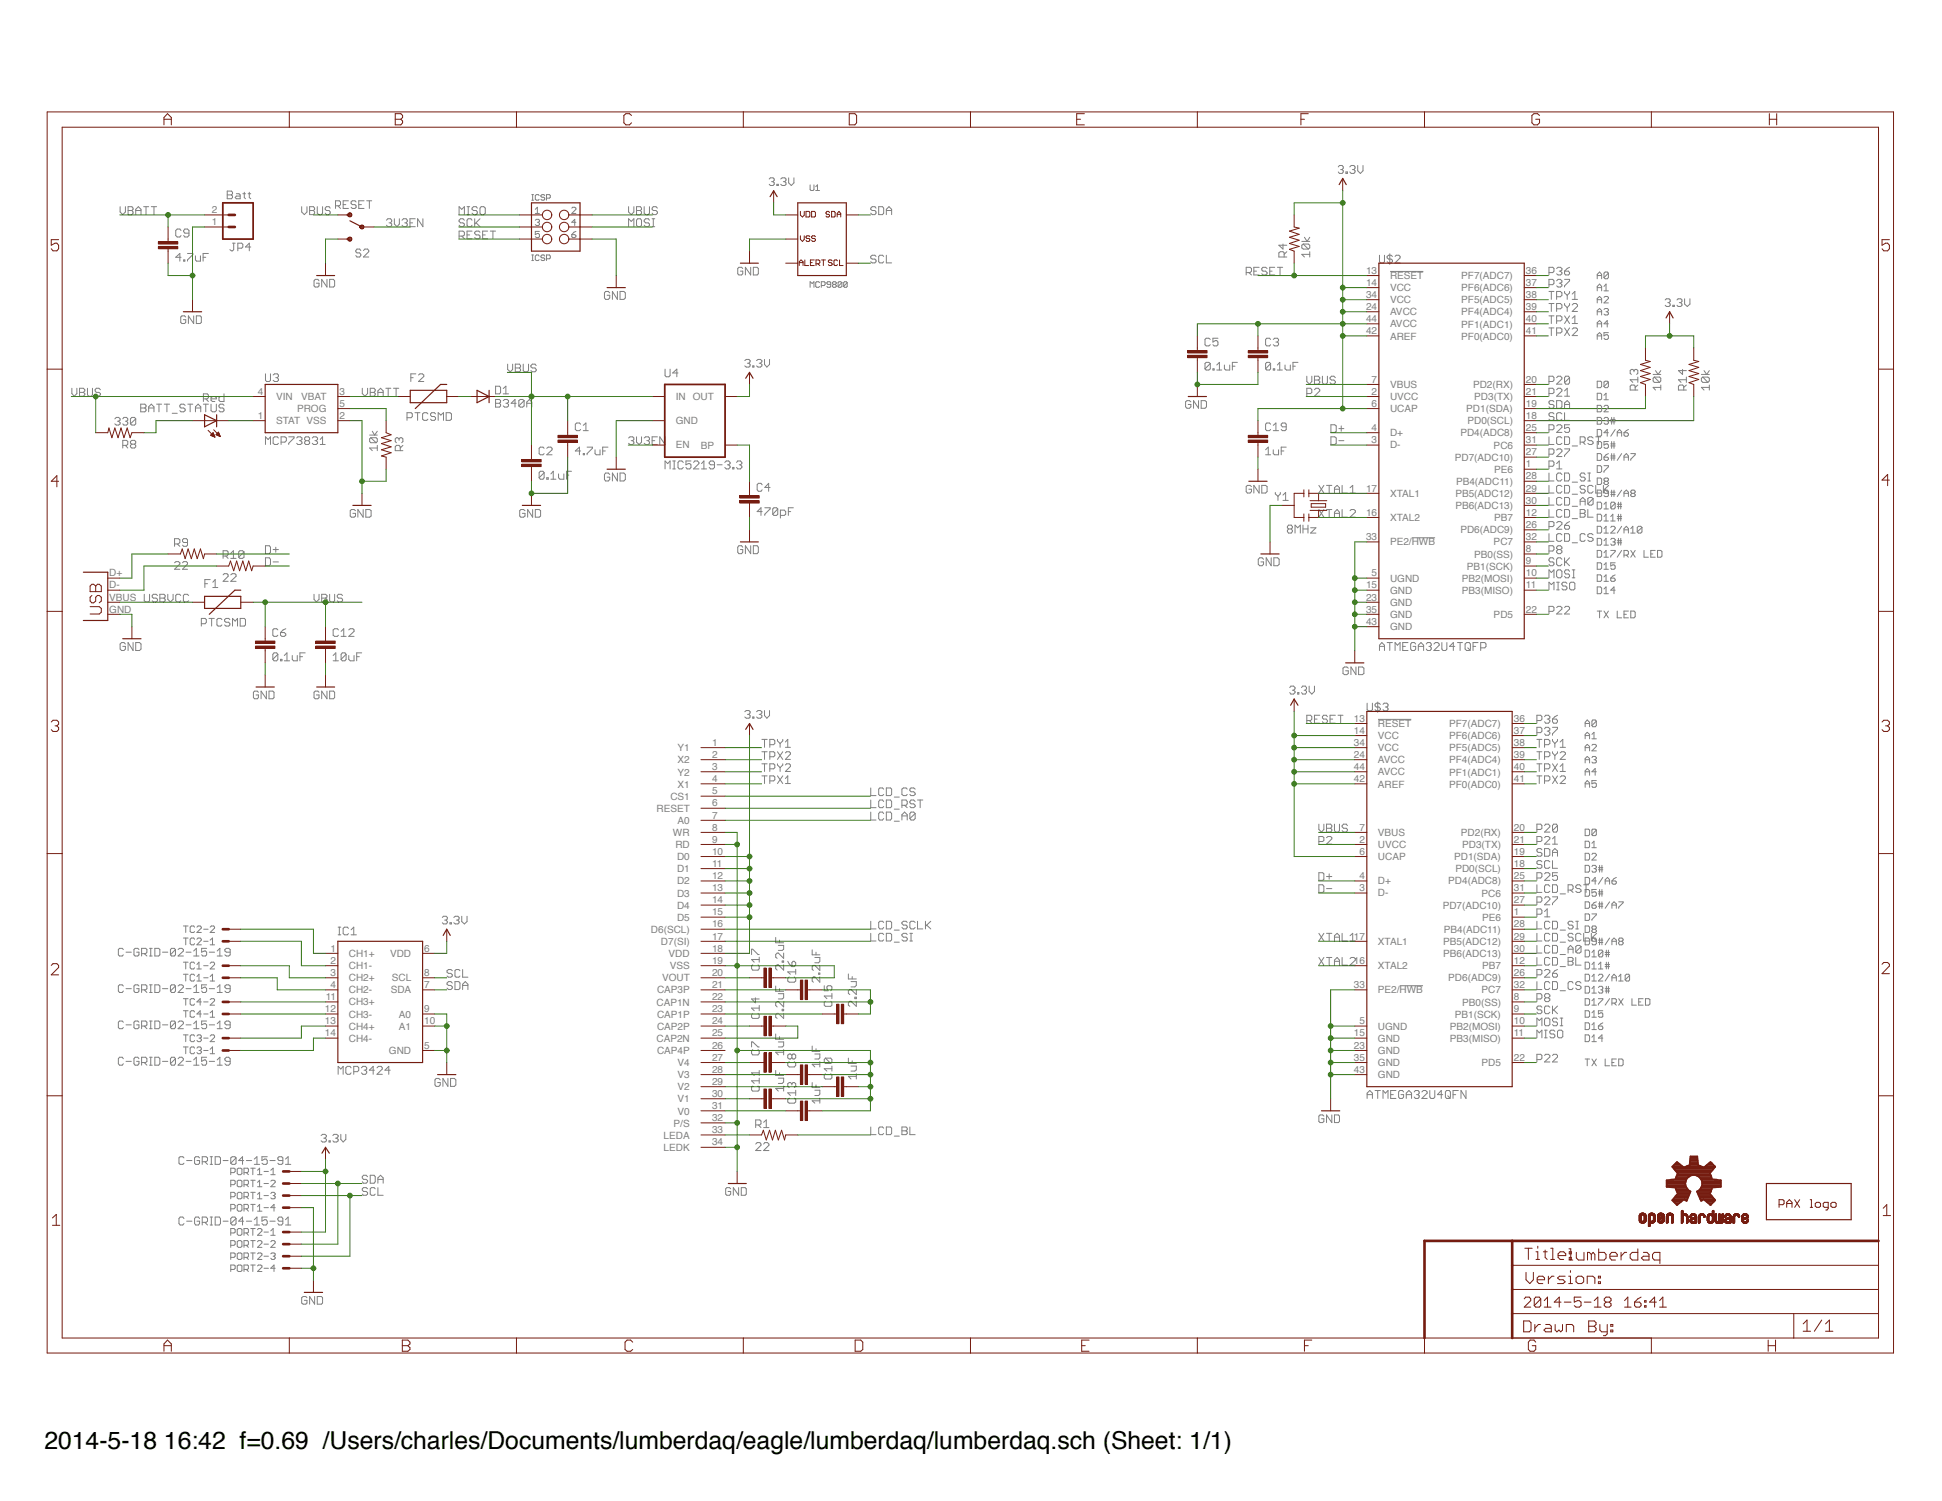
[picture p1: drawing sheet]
<svg xmlns="http://www.w3.org/2000/svg" width="279mm" height="216mm" viewBox="0 0 279 216" stroke-linecap="round" stroke-linejoin="round" font-family="sans-serif">
<defs><g id="words">
<text font-size="3.6" x="6.4" y="208.5">2014-5-18 16:42 f=0.69 /Users/charles/Documents/lumberdaq/eagle/lumberdaq/lumberdaq.sch (Sheet: 1/1)</text>
<g font-size="1.4" fill="#808080">
<text x="30.5" y="30.7">2</text>
<text x="30.5" y="32.4">1</text>
<text x="196.5" y="39.4">13</text>
<text x="196.5" y="41.1">14</text>
<text x="200" y="40.1">RESET</text>
<text x="200" y="41.9">VCC</text>
<text x="210.2" y="41.9">PF6(ADC6)</text>
<text x="210.2" y="40.1">PF7(ADC7)</text>
<text x="219.5" y="41.1">37</text>
<text x="219.5" y="39.4">36</text>
<text x="196.5" y="44.6">24</text>
<text x="196.5" y="46.3">44</text>
<text x="196.5" y="42.8">34</text>
<text x="200" y="45.4">AVCC</text>
<text x="200" y="47.1">AVCC</text>
<text x="200" y="43.6">VCC</text>
<text x="210.2" y="47.1">PF1(ADC1)</text>
<text x="210.2" y="45.4">PF4(ADC4)</text>
<text x="210.2" y="43.6">PF5(ADC5)</text>
<text x="219.5" y="46.3">40</text>
<text x="219.5" y="44.6">39</text>
<text x="219.5" y="42.8">38</text>
<text x="196.5" y="48.1">42</text>
<text x="200" y="48.8">AREF</text>
<text x="210.2" y="48.9">PF0(ADC0)</text>
<text x="219.5" y="48.1">41</text>
<text x="37.1" y="56.8">4</text>
<text x="39.7" y="57.5">VIN</text>
<text x="42.7" y="59.3">PROG</text>
<text x="43.3" y="57.6">VBAT</text>
<text x="48.8" y="56.8">3</text>
<text x="48.8" y="58.5">5</text>
<text x="97.2" y="57.5">IN</text>
<text x="99.7" y="57.6">OUT</text>
<text x="197.3" y="58.5">6</text>
<text x="197.3" y="56.8">2</text>
<text x="197.3" y="55">7</text>
<text x="200" y="59.3">UCAP</text>
<text x="200" y="57.5">UVCC</text>
<text x="200" y="55.8">VBUS</text>
<text x="211" y="59.3">PD1(SDA)</text>
<text x="211.9" y="55.8">PD2(RX)</text>
<text x="212.1" y="57.6">PD3(TX)</text>
<text x="219.5" y="58.5">19</text>
<text x="219.5" y="55">20</text>
<text x="219.5" y="56.8">21</text>
<text x="37.1" y="60.3">1</text>
<text x="39.7" y="61">STAT VSS</text>
<text x="48.8" y="60.3">2</text>
<text x="97.2" y="61">GND</text>
<text x="97.2" y="64.5">EN</text>
<text x="100.8" y="64.5">BP</text>
<text x="197.3" y="62">4</text>
<text x="197.3" y="63.7">3</text>
<text x="200" y="62.8">D+</text>
<text x="200" y="64.5">D-</text>
<text x="210.1" y="62.8">PD4(ADC8)</text>
<text x="211.1" y="61">PD0(SCL)</text>
<text x="214.9" y="64.5">PC6</text>
<text x="219.5" y="63.7">31</text>
<text x="219.5" y="60.3">18</text>
<text x="219.5" y="62">25</text>
<text x="219.5" y="65.5">27</text>
<text x="196.5" y="70.7">17</text>
<text x="200" y="71.5">XTAL1</text>
<text x="209.3" y="66.3">PD7(ADC10)</text>
<text x="209.4" y="71.5">PB5(ADC12)</text>
<text x="209.5" y="69.7">PB4(ADC11)</text>
<text x="215" y="68">PE6</text>
<text x="219.5" y="69">28</text>
<text x="219.5" y="70.7">29</text>
<text x="219.5" y="67.2">1</text>
<text x="196.5" y="77.7">33</text>
<text x="196.5" y="74.2">16</text>
<text x="200" y="75">XTAL2</text>
<text x="209.4" y="73.2">PB6(ADC13)</text>
<text x="210.1" y="76.7">PD6(ADC9)</text>
<text x="215" y="75">PB7</text>
<text x="219.5" y="72.5">30</text>
<text x="219.5" y="74.2">12</text>
<text x="219.5" y="77.7">32</text>
<text x="219.5" y="75.9">26</text>
<text x="15.7" y="82.9">D+</text>
<text x="197.3" y="82.9">5</text>
<text x="200" y="78.4">PE2/HWB</text>
<text x="200" y="83.7">UGND</text>
<text x="210.3" y="83.7">PB2(MOSI)</text>
<text x="211" y="81.9">PB1(SCK)</text>
<text x="212.1" y="80.2">PB0(SS)</text>
<text x="214.9" y="78.5">PC7</text>
<text x="219.5" y="79.4">8</text>
<text x="219.5" y="81.2">9</text>
<text x="219.5" y="82.9">10</text>
<text x="15.7" y="84.6">D-</text>
<text x="15.7" y="86.4">VBUS</text>
<text x="15.7" y="88.1">GND</text>
<text x="196.5" y="84.6">15</text>
<text x="196.5" y="86.4">23</text>
<text x="196.5" y="88.1">35</text>
<text x="196.5" y="89.9">43</text>
<text x="200" y="85.4">GND</text>
<text x="200" y="87.2">GND</text>
<text x="200" y="88.9">GND</text>
<text x="210.3" y="85.4">PB3(MISO)</text>
<text x="214.9" y="88.9">PD5</text>
<text x="219.5" y="84.6">11</text>
<text x="219.5" y="88.1">22</text>
<text x="200" y="90.6">GND</text>
<text x="102.4" y="107.3">1</text>
<text x="194.8" y="103.8">13</text>
<text x="194.8" y="105.5">14</text>
<text x="194.8" y="107.3">34</text>
<text x="198.3" y="104.6">RESET</text>
<text x="198.3" y="106.3">VCC</text>
<text x="208.5" y="106.3">PF6(ADC6)</text>
<text x="208.5" y="104.6">PF7(ADC7)</text>
<text x="217.8" y="107.3">38</text>
<text x="217.8" y="105.5">37</text>
<text x="217.8" y="103.8">36</text>
<text x="97.5" y="108.1">Y1</text>
<text x="97.5" y="109.8">X2</text>
<text x="97.5" y="111.5">Y2</text>
<text x="97.5" y="113.3">X1</text>
<text x="102.4" y="109">2</text>
<text x="102.4" y="110.8">3</text>
<text x="102.4" y="112.5">4</text>
<text x="194.8" y="112.5">42</text>
<text x="194.8" y="109">24</text>
<text x="194.8" y="110.8">44</text>
<text x="198.3" y="113.3">AREF</text>
<text x="198.3" y="109.8">AVCC</text>
<text x="198.3" y="111.5">AVCC</text>
<text x="198.3" y="108.1">VCC</text>
<text x="208.5" y="113.3">PF0(ADC0)</text>
<text x="208.5" y="111.5">PF1(ADC1)</text>
<text x="208.5" y="109.8">PF4(ADC4)</text>
<text x="208.5" y="108.1">PF5(ADC5)</text>
<text x="217.8" y="112.5">41</text>
<text x="217.8" y="110.8">40</text>
<text x="217.8" y="109">39</text>
<text x="94.5" y="116.8">RESET</text>
<text x="96.4" y="115">CS1</text>
<text x="97.5" y="118.5">A0</text>
<text x="102.4" y="114.3">5</text>
<text x="102.4" y="116">6</text>
<text x="102.4" y="117.7">7</text>
<text x="102.4" y="119.5">8</text>
<text x="195.6" y="119.5">7</text>
<text x="217.8" y="119.5">20</text>
<text x="96.8" y="120.3">WR</text>
<text x="97.2" y="122">RD</text>
<text x="97.4" y="123.7">D0</text>
<text x="97.4" y="125.5">D1</text>
<text x="102.4" y="121.2">9</text>
<text x="102.4" y="123">10</text>
<text x="102.4" y="124.7">11</text>
<text x="195.6" y="123">6</text>
<text x="195.6" y="121.2">2</text>
<text x="198.3" y="123.7">UCAP</text>
<text x="198.3" y="122">UVCC</text>
<text x="198.3" y="120.2">VBUS</text>
<text x="209.2" y="123.7">PD1(SDA)</text>
<text x="209.4" y="125.5">PD0(SCL)</text>
<text x="210.2" y="120.3">PD2(RX)</text>
<text x="210.4" y="122">PD3(TX)</text>
<text x="217.8" y="124.7">18</text>
<text x="217.8" y="123">19</text>
<text x="217.8" y="121.2">21</text>
<text x="97.4" y="127.2">D2</text>
<text x="97.4" y="129">D3</text>
<text x="97.4" y="130.7">D4</text>
<text x="102.4" y="126.4">12</text>
<text x="102.4" y="128.2">13</text>
<text x="102.4" y="129.9">14</text>
<text x="102.4" y="131.7">15</text>
<text x="195.6" y="126.4">4</text>
<text x="195.6" y="128.2">3</text>
<text x="198.3" y="127.2">D+</text>
<text x="198.3" y="128.9">D-</text>
<text x="207.6" y="130.7">PD7(ADC10)</text>
<text x="208.4" y="127.2">PD4(ADC8)</text>
<text x="213.2" y="129">PC6</text>
<text x="217.8" y="128.2">31</text>
<text x="217.8" y="126.4">25</text>
<text x="217.8" y="129.9">27</text>
<text x="217.8" y="131.7">1</text>
<text x="47.5" y="136.9">1</text>
<text x="50.2" y="137.7">CH1+</text>
<text x="56.1" y="137.7">VDD</text>
<text x="61" y="136.9">6</text>
<text x="93.6" y="134.2">D6(SCL)</text>
<text x="95.1" y="135.9">D7(SI)</text>
<text x="96.2" y="137.7">VDD</text>
<text x="97.4" y="132.4">D5</text>
<text x="102.4" y="133.4">16</text>
<text x="102.4" y="135.1">17</text>
<text x="102.4" y="136.9">18</text>
<text x="194.8" y="135.1">17</text>
<text x="198.3" y="135.9">XTAL1</text>
<text x="207.7" y="135.9">PB5(ADC12)</text>
<text x="207.7" y="137.7">PB6(ADC13)</text>
<text x="207.7" y="134.2">PB4(ADC11)</text>
<text x="213.2" y="132.4">PE6</text>
<text x="217.8" y="133.4">28</text>
<text x="217.8" y="135.1">29</text>
<text x="217.8" y="136.9">30</text>
<text x="46.9" y="143.9">11</text>
<text x="47.5" y="138.6">2</text>
<text x="47.5" y="140.4">3</text>
<text x="47.5" y="142.1">4</text>
<text x="50.2" y="139.4">CH1-</text>
<text x="50.2" y="141.1">CH2+</text>
<text x="50.2" y="142.9">CH2-</text>
<text x="56.2" y="142.9">SDA</text>
<text x="56.4" y="141.2">SCL</text>
<text x="61" y="142.1">7</text>
<text x="61" y="140.4">8</text>
<text x="94.5" y="142.9">CAP3P</text>
<text x="95.3" y="141.2">VOUT</text>
<text x="96.4" y="139.4">VSS</text>
<text x="102.4" y="138.6">19</text>
<text x="102.4" y="140.4">20</text>
<text x="102.4" y="142.1">21</text>
<text x="102.4" y="143.9">22</text>
<text x="194.8" y="142.1">33</text>
<text x="194.8" y="138.6">16</text>
<text x="198.3" y="142.9">PE2/HWB</text>
<text x="198.3" y="139.4">XTAL2</text>
<text x="208.4" y="141.2">PD6(ADC9)</text>
<text x="213.2" y="142.9">PC7</text>
<text x="213.2" y="139.4">PB7</text>
<text x="217.8" y="143.9">8</text>
<text x="217.8" y="138.6">12</text>
<text x="217.8" y="142.1">32</text>
<text x="217.8" y="140.4">26</text>
<text x="46.7" y="145.6">12</text>
<text x="46.7" y="147.3">13</text>
<text x="46.7" y="149.1">14</text>
<text x="50.2" y="144.6">CH3+</text>
<text x="50.2" y="146.4">CH3-</text>
<text x="50.2" y="148.1">CH4+</text>
<text x="50.2" y="149.8">CH4-</text>
<text x="57.4" y="148.1">A1</text>
<text x="57.4" y="146.4">A0</text>
<text x="61" y="147.3">10</text>
<text x="61" y="145.6">9</text>
<text x="94.5" y="144.6">CAP1N</text>
<text x="94.5" y="149.9">CAP2N</text>
<text x="94.5" y="146.4">CAP1P</text>
<text x="94.5" y="148.1">CAP2P</text>
<text x="102.4" y="145.6">23</text>
<text x="102.4" y="147.3">24</text>
<text x="102.4" y="149.1">25</text>
<text x="194.8" y="149.1">15</text>
<text x="195.6" y="147.3">5</text>
<text x="198.3" y="149.8">GND</text>
<text x="198.3" y="148.1">UGND</text>
<text x="208.6" y="148.1">PB2(MOSI)</text>
<text x="208.6" y="149.9">PB3(MISO)</text>
<text x="209.3" y="146.4">PB1(SCK)</text>
<text x="210.4" y="144.6">PB0(SS)</text>
<text x="217.8" y="145.6">9</text>
<text x="217.8" y="147.3">10</text>
<text x="217.8" y="149.1">11</text>
<text x="56" y="151.6">GND</text>
<text x="61" y="150.8">5</text>
<text x="94.5" y="151.6">CAP4P</text>
<text x="97.5" y="153.3">V4</text>
<text x="97.5" y="155.1">V3</text>
<text x="102.4" y="150.8">26</text>
<text x="102.4" y="152.6">27</text>
<text x="102.4" y="154.3">28</text>
<text x="194.8" y="150.8">23</text>
<text x="194.8" y="152.6">35</text>
<text x="194.8" y="154.3">43</text>
<text x="198.3" y="151.6">GND</text>
<text x="198.3" y="153.3">GND</text>
<text x="198.3" y="155.1">GND</text>
<text x="213.2" y="153.3">PD5</text>
<text x="217.8" y="152.6">22</text>
<text x="97.5" y="156.8">V2</text>
<text x="97.5" y="158.6">V1</text>
<text x="97.5" y="160.3">V0</text>
<text x="102.4" y="156">29</text>
<text x="102.4" y="157.8">30</text>
<text x="102.4" y="159.5">31</text>
<text x="102.4" y="161.3">32</text>
<text x="95.5" y="163.8">LEDA</text>
<text x="95.5" y="165.5">LEDK</text>
<text x="96.9" y="162.1">P/S</text>
<text x="102.4" y="163">33</text>
<text x="102.4" y="164.8">34</text>
</g>
</g></defs>
<g fill="none" stroke="#808080" stroke-width=".14">
<path d="M17.3 29.7v.8l.4 .4 .3-.4v-.8M18.4 29.7h.6l.1 .2v.2l-.1 .2 .1 .4-.1 .2h-.6zM18.4 30.3h.6M19.5 30.9v-.8l.4-.4 .4 .4v.8M19.5 30.3h.8M20.7 29.7h.7M21 29.7v1.2M21.8 29.7h.7M22.2 29.7v1.2M26 33.2l-.1-.3h-.4l-.2 .3v.7l.2 .2h.4l.1-.2M26 37h-.7l.6-.5v1.1M26.4 37.4h.2v.2h-.2z"/>
<path d="M27 36.5h.7v.1l-.7 .8v.2M27.2 33.5h-.6l-.2-.2 .2-.4h.4l.2 .3v.7l-.2 .2h-.4l-.2-.2M28.1 36.8v.6l.2 .2h.5v-.8M29.2 37h.4M30 36.5h-.8v1.1M32.7 27.5h.6l.2 .2v.2l-.2 .1 .2 .2v.2l-.2 .2h-.6zM32.7 28h.6M33.5 35h.3M33.6 35v.9l-.1 .2-.4-.2M34 27.9h.4l.2 .1v.6h-.6l-.2-.2 .2-.2h.6M34.2 35.7h.6l.1-.2v-.4l-.1-.1h-.6v1.1M34.9 27.9h.4"/>
<path d="M35.1 27.7v.7l.2 .2M35.7 27.9h.4M35.9 27.7v.7l.2 .2M36.1 35.5h-.8l.6-.5v1.1M43.4 29.7v.8l.4 .4 .4-.4v-.8M44.5 29.7h.6l.2 .2v.2l-.2 .2 .2 .4-.2 .2h-.6zM44.5 30.3h.6M45.6 29.7v1l.3 .2h.3l.2-.2v-1M47.5 29.9l-.2-.2h-.3l-.2 .4 .2 .2h.3l.2 .4-.2 .2h-.3l-.2-.2M48.3 29.6h.5l.2-.2v-.3l-.2-.2h-.5v1.1M48.6 29.6l.4 .4M49.4 29.4h.4"/>
<path d="M50.1 28.9h-.7v1.1h.7M51.2 29.1l-.1-.2h-.4l-.2 .2v.2l.2 .1h.4l.1 .2v.2l-.1 .2h-.4l-.2-.2M51.6 29.4h.4M51.9 36l-.2-.2h-.3l-.2 .2v.2l.2 .2h.3l.2 .2-.2 .4h-.3l-.2-.2M52.3 36l.2-.2h.4l.2 .4-.8 .8h.8M52.4 28.9h-.8v1.1h.8M52.8 28.9h.7M53.1 28.9v1.1M55.6 31.7l.2-.2h.4l.2 .2-.2 .4M56 32.1h.2M56.2 32.1l.2 .1-.2 .4h-.4l-.2-.2M56.7 31.5v.7l.4 .4 .4-.4v-.7"/>
<path d="M57.8 31.7l.2-.2h.4l.2 .2-.2 .4M58.2 32.1h.2M58.4 32.1l.2 .1-.2 .4h-.4l-.2-.2M59 32.1h.4M59.7 31.5h-.7v1.1h.7M60.8 31.5v1.1l-.7-1.1v1.1M66.1 30.9v-1.2l.3 .4 .4-.4v1.2M66.1 34h.5l.2-.2v-.4l-.2-.2h-.5v1.1M66.4 34l.4 .3M66.8 31.7l-.2-.2h-.3l-.2 .2v.1l.2 .3h.3l.2 .1v.2l-.2 .2h-.3l-.2-.2M67.2 33.8h.4M67.2 29.7h.4"/>
<path d="M67.2 30.9h.4M67.4 29.7v1.2M67.9 31.7l-.2-.2h-.3l-.2 .2v.7l.2 .2h.3l.2-.2M67.9 33.2h-.7v1.1h.7M68.3 31.5v1.1M68.5 32.1l.6 .5M68.7 29.9l-.2-.2h-.4l-.2 .2v.2l.2 .2h.4l.2 .2-.2 .4h-.4l-.2-.2M69.1 33.4l-.2-.2h-.4l-.2 .2v.2l.2 .2h.4l.2 .2v.2l-.2 .1h-.4l-.2-.1M69.1 31.5l-.8 .7M69.2 29.7h.4l.2 .2v.8l-.2 .2h-.4l-.1-.2v-.8zM69.4 33.8h.4M70.2 33.2h-.8v1.1h.8"/>
<path d="M70.5 33.2h.8M70.9 33.2v1.1M76.5 37.5h.3M76.5 36.7h.3M76.5 28.8h.3M76.5 28h.3M76.6 28v.8M76.6 36.7v.8M77 30.1l.3-.3v.9M77 30.7h.6M77 31.7l.2-.2h.3l.1 .2-.1 .3M77.3 32h.2"/>
<path d="M77.5 32l.1 .1-.1 .3h-.3l-.2-.1M77.6 36.8l-.2-.1h-.2l-.2 .1v.5l.2 .2h.2l.2-.2M77.6 28.1l-.2-.1h-.2l-.2 .1v.6l.2 .1h.2l.2-.1M77.6 33.3h-.6v.5l.3-.2h.2l.1 .2v.2l-.1 .2h-.3l-.2-.2M78.4 36.8l-.2-.1h-.2l-.2 .3 .2 .1h.2l.2 .2-.2 .2h-.2l-.2-.2M78.4 28.1l-.2-.1h-.2l-.2 .1 .2 .3h.2l.2 .1-.2 .3h-.2l-.2-.1M78.6 37.2h.4l.2-.1v-.3l-.2-.1h-.4v.8M78.6 28.5h.4l.2-.1v-.3l-.2-.1h-.4v.8M82.3 29.9l.1-.1h.3l.2 .1v.2l-.6 .6h.6M82.3 33.8h.4l.2 .1v.1l-.2 .2h-.3l-.1-.2zM82.9 32h-.6l.4-.5v.9M82.9 33.3l-.3 .1-.3 .4"/>
<path d="M90.4 29.7v.8l.4 .4 .4-.4v-.8M90.4 32.6v-1.1l.4 .3 .4-.3v1.1M91.6 29.7h.5l.2 .2v.2l-.2 .2 .2 .4-.2 .2h-.5zM91.6 30.3h.5M91.7 31.5h.4l.2 .2v.7l-.2 .2h-.4l-.1-.2v-.7zM92.7 29.7v1l.2 .2h.4l.1-.2v-1M93.4 31.7l-.1-.2h-.4l-.2 .2v.1l.2 .3h.4l.1 .1-.1 .4h-.4l-.2-.2M93.8 31.5h.4M93.8 32.6h.4M94 31.5v1.1M94.6 29.9l-.2-.2h-.4l-.2 .4 .2 .2h.4l.2 .2v.2l-.2 .2h-.4l-.2-.2M106.9 38.6l-.2-.2h-.4l-.2 .2v.8l.2 .1h.4l.2-.1v-.4h-.4"/>
<path d="M108 38.4v1.1l-.8-1.1v1.1M108.4 38.4h.5l.2 .2v.8l-.2 .1h-.5zM110.7 25.7l.1-.1h.4l.2 .1-.2 .4M111 26.1h.2M111.2 26.1l.2 .2v.2l-.2 .2h-.4l-.1-.2M111.8 26.5h.2v.2h-.2zM112.3 25.7l.2-.1h.4l.2 .1-.2 .4M112.7 26.1h.2M112.9 26.1l.2 .2v.2l-.2 .2h-.4l-.2-.2M113.5 25.6v.7l.3 .4 .4-.4v-.7M116.6 26.6v.7l.1 .1h.3l.1-.1v-.7M117.4 27.4h.5"/>
<path d="M117.4 26.8l.2-.2v.8M126 36.9l-.1-.2h-.4l-.2 .2v.2l.2 .2h.4l.1 .1v.2l-.1 .2h-.4l-.2-.2M126 29.9l-.1-.2h-.4l-.2 .2v.2l.2 .2h.4l.1 .2-.1 .4h-.4l-.2-.2M126.4 29.7h.6l.1 .2v.8l-.1 .2h-.6zM127.1 36.9l-.1-.2h-.4l-.2 .2v.7l.2 .2h.4l.1-.2M127.5 30.9v-.8l.4-.4 .4 .4v.8M127.5 36.7v1.1h.8M127.5 30.3h.8M179.3 39.2h.5l.3-.2v-.4l-.3-.2h-.5v1.1M179.7 39.2l.4 .3M180.4 39h.4M181.2 38.4h-.8v1.1h.8"/>
<path d="M182.3 38.6l-.2-.2h-.4l-.2 .2v.2l.2 .2h.4l.2 .2v.2l-.2 .1h-.4l-.2-.1M182.7 39h.3M183.4 38.4h-.7v1.1h.7M183.8 38.4h.7M184.2 38.4v1.1M184.6 35.1v.7l-.6-.5h1.1M184.8 37v-.6l-.2-.2h-.4l-.2 .2v.6h1.1M185.1 36.2l-.3 .4M187.3 34.7h1.1M187.5 35.1h.7l.2 .2v.4l-.2 .1M187.5 35.1l-.2 .2v.4l.2 .1h.7M187.5 35.1l.7 .7"/>
<path d="M187.7 34.1l.4 .6 .3-.6M188.4 36.6h-1.1l.4 .4M188.4 36.2v.8M192.5 24l.2-.2h.4l.2 .2-.2 .4M192.9 24.4h.2M193.1 24.4l.2 .2-.2 .3h-.4l-.2-.2M193.6 24.7h.3v.2h-.3zM194.2 24l.2-.2h.4l.2 .2-.2 .4M194.6 24.4h.2M194.8 24.4l.2 .2-.2 .3h-.4l-.2-.2M195.3 23.8v.8l.4 .3 .4-.3v-.8M198.5 36.7v.9l.1 .2h.4l.2-.2v-.9"/>
<path d="M200 36.5v1.5M200 39h4.8M200.3 36.9l-.2-.2h-.3l-.2 .2v.2l.2 .2h.3l.2 .1v.2l-.2 .2h-.3l-.2-.2M200.7 36.9l.2-.2h.4l.1 .2v.2l-.7 .7h.7M222.9 39.2h.5l.2-.2v-.4l-.2-.2h-.5v1.1M224 38.6l.2-.2h.3l.2 .2v.2l-.2 .2M224.3 39h.2M224.5 39l.2 .2v.2l-.2 .1h-.3l-.2-.1M225.1 39h.5l.2 .4-.2 .1h-.3l-.2-.1zM225.8 38.4l-.7 .6M10.3 55.8v.8l.4 .4 .4-.4v-.8M11.4 55.8h.6l.2 .3v.1l-.2 .2 .2 .2v.2l-.2 .2h-.6z"/>
<path d="M11.4 56.4h.6M12.6 55.8v1l.2 .2h.3l.2-.2v-1M14.4 56.1l-.2-.3h-.3l-.2 .4 .2 .2h.3l.2 .2v.2l-.2 .2h-.3l-.2-.2M20.2 58.1h.6l.2 .2v.2l-.2 .2 .2 .2v.2l-.2 .1h-.6zM20.2 58.7h.6M21.4 58.7h.8M21.4 59.2v-.7l.4-.4 .4 .4v.7M22.5 58.1h.8M22.9 58.1v1.1M23.6 58.1h.8M24 58.1v1.1M24.8 59.4h.7"/>
<path d="M26.6 58.3l-.2-.2h-.4l-.1 .2v.2l.1 .2h.4l.2 .2v.2l-.2 .1h-.4l-.1-.1M26.7 45.6l-.1-.2h-.4l-.2 .2v.8l.2 .1h.4l.1-.1v-.4h-.3M27 58.1h.7M27.4 58.1v1.1M27.9 45.4v1.1l-.8-1.1v1.1M28.1 59.2v-.7l.4-.4 .4 .4v.7M28.1 58.7h.8M28.2 45.4h.6l.2 .2v.8l-.2 .1h-.6zM29.3 57.4h.5l.2-.2v-.4l-.2-.1h-.5v1.1M29.3 58.1h.7M29.6 57.4l.4 .4M29.6 58.1v1.1"/>
<path d="M30.4 57.4h.7v-.2l-.2-.2h-.3l-.2 .2v.4l.2 .2h.3M30.4 58.1v1l.2 .1h.3l.2-.1v-1M32.2 56.7v1.1h-.5l-.2-.2v-.4l.2-.2h.5M32.2 58.3l-.1-.2h-.4l-.2 .2v.2l.2 .2h.4l.1 .2v.2l-.1 .1h-.4l-.2-.1M38.2 53.8v.9l.2 .2h.3l.2-.2v-.9M39.3 53.9l.2-.1h.4l.2 .1v.3l-.2 .1M39.7 54.3h.2M39.9 54.3l.2 .2v.2l-.2 .2h-.4l-.2-.2M45.9 40.4l-.2-.2h-.4l-.1 .2v.7l.1 .2h.4l.2-.2v-.4h-.4M47 40.2v1.1l-.7-1.1v1.1M47.4 40.2h.6l.1 .2v.7l-.1 .2h-.6zM52.1 55.8v.8l.4 .4 .4-.4v-.8"/>
<path d="M53.3 55.8h.5l.2 .3-.2 .3 .2 .2v.2l-.2 .2h-.5zM53.3 56.4h.5M54.4 57v-.8l.3-.4 .4 .4v.8M54.4 56.4h.7M55.5 55.8h.7M55.8 55.8v1.2M56.6 55.8h.8M57 55.8v1.2M59.1 54.3h.3M59.7 59.4h.7M59.8 53.8h-.7v1.1M60.1 59.4v1.1"/>
<path d="M60.2 53.9l.2-.1h.4l.2 .1v.3l-.8 .7h.8M61.6 59.5l-.2-.1h-.4l-.2 .1v.8l.2 .2h.4l.2-.2M62.7 59.5l-.2-.1h-.4l-.2 .1 .2 .4h.4l.2 .2v.2l-.2 .2h-.4l-.2-.2M64.2 59.4h.5l.2 .1v.8l-.2 .2h-.5zM71.3 57.5h.6l.1 .1v.2l-.1 .2 .1 .2v.2l-.1 .2h-.6zM71.3 58h.6M71.3 55.6h.6l.1 .1v.8l-.1 .2h-.6zM72.4 57.6l.2-.1h.4l.2 .1v.2l-.2 .2M72.4 56.7h.8M72.4 55.9l.4-.3v1.1M72.8 58h.2M73 58l.2 .2v.2l-.2 .2h-.4l-.2-.2"/>
<path d="M73 52.4v.7l.4 .4 .4-.4v-.7M74.1 52.4h.6l.2 .2v.2l-.2 .1 .2 .4-.2 .2h-.6zM74.1 52.9h.6M74.3 58h-.8l.6-.5v1.1M75.3 52.4v.9l.1 .2h.4l.2-.2v-.9M75.4 57.6l-.2-.1h-.3l-.3 .1v.8M75.4 57.6v.8l-.2 .2h-.3l-.3-.2M75.4 57.6l-.8 .8M75.8 58h.7M75.8 58.6v-.8l.4-.3 .3 .3v.8M77.1 52.6l-.1-.2h-.4l-.2 .2v.2l.2 .1h.4l.1 .4-.1 .2h-.4l-.2-.2M87.7 42.1l-.2-.2h-.4l-.1 .2v.8l.1 .2h.4l.2-.2v-.4h-.4"/>
<path d="M88.8 41.9v1.2l-.7-1.2v1.2M89.2 41.9h.6l.2 .2v.8l-.2 .2h-.6zM95.7 53.1v.9l.2 .2h.3l.2-.2v-.9M97.5 53.6h-.7l.6-.5v1.1M107.2 51.9l.2-.2h.3l.2 .2-.2 .3M107.5 52.2h.2M107.7 52.2l.2 .2v.2l-.2 .2h-.3l-.2-.2M108.3 52.6h.2v.2h-.2zM108.8 51.9l.3-.2h.3l.2 .2v.1l-.2 .2M109.2 52.2h.2M109.4 52.2l.2 .2v.2l-.2 .2h-.3l-.3-.2M110 51.7v.7l.3 .4 .4-.4v-.7"/>
<path d="M116.6 41.3v-.8l.3 .3 .2-.3v.8M117.9 40.7l-.1-.2h-.3l-.1 .2v.5l.1 .1h.3l.1-.1M118.2 41.1h.4l.1-.2v-.2l-.1-.2h-.4v.8M119.5 40.9h-.4l-.1-.1 .1-.3h.3l.1 .2v.5l-.1 .1h-.3l-.1-.1M119.9 40.9l-.1-.1 .1-.3h.3l.1 .2-.1 .2M119.9 40.9l-.1 .2 .1 .2h.3l.1-.1-.1-.3M119.9 40.9h.3M121.1 40.7l-.1-.2h-.3l-.1 .2v.5M121.1 40.7v.5l-.1 .1h-.3l-.1-.1M121.1 40.7l-.5 .5M121.9 40.7v.5l-.1 .1h-.3l-.1-.1M121.9 40.7l-.1-.2h-.3l-.1 .2v.5"/>
<path d="M121.9 40.7l-.5 .5M171.3 57.8l-.2-.2h-.3l-.2 .2v.7l.2 .2h.3l.2-.2v-.3h-.3M172.4 57.6v1.1l-.7-1.1v1.1M172.8 57.6h.6l.2 .2v.7l-.2 .2h-.6zM174.1 48.8l-.2-.1h-.4l-.1 .1v.8l.1 .2h.4l.2-.2M174.1 52.3l-.2-.2h-.4l-.1 .2v.8M174.1 52.3v.8l-.2 .1h-.4l-.1-.1M174.1 52.3l-.7 .8M174.5 53.1h.2v.1h-.2zM175.1 53.2h.7M175.1 52.5l.3-.4v1.1M175.2 48.7h-.7v.5l.3-.2h.3l.1 .2v.4l-.1 .2h-.4l-.2-.2"/>
<path d="M176.2 52.5v.6l.2 .1h.5v-.7M177.3 52.7h.4M178 52.1h-.7v1.1M182.8 48.8l-.2-.1h-.3l-.2 .1v.8l.2 .2h.3l.2-.2M182.8 52.3l-.2-.2h-.3l-.2 .2v.8M182.8 52.3v.8l-.2 .1h-.3l-.2-.1M182.8 52.3l-.7 .8M183.2 48.8l.2-.1h.4l.1 .1-.1 .4M183.2 53.1h.2v.1h-.2zM183.6 49.2h.2M183.8 49.2l.1 .2v.2l-.1 .2h-.4l-.2-.2M183.8 53.2h.7"/>
<path d="M183.8 52.5l.3-.4v1.1M184.9 52.5v.6l.2 .1h.5v-.7M186 52.7h.4M186.7 52.1h-.7v1.1M188 54.1v.8l.4 .4 .3-.4v-.8M188 56.6h.6l.1-.2v-.3l-.1-.3h-.6v1.2M189.1 54.1h.6l.2 .2v.2l-.2 .2 .2 .2v.1l-.2 .3h-.6zM189.1 56.1l.2-.3h.4l.2 .3v.1l-.8 .8h.8M189.1 54.7h.6M190.3 54.1v.9l.1 .3h.4l.2-.3v-.9M192.1 54.3l-.2-.2h-.3l-.2 .2v.2l.2 .2h.3l.2 .2v.1l-.2 .3h-.3l-.2-.3M222.9 40.9h.5l.2-.2v-.3l-.2-.2h-.5v1.1"/>
<path d="M222.9 45.4h.7M222.9 41.9h.7M222.9 54.9h.5l.2-.2v-.4l-.2-.2h-.5v1.2M222.9 56.6h.5l.2-.2v-.3l-.2-.3h-.5v1.2M222.9 47.2h.7M222.9 43.7h.7M223.2 41.9v1.2M223.2 43.7v1.1M223.2 45.4v1.1M223.2 47.2v1.1M223.6 59.5l-.2-.1h-.4l-.1 .1 .1 .4h.4l.2 .2v.2l-.2 .2h-.4l-.1-.2M223.6 57.8l-.2-.2h-.4l-.1 .2 .1 .4h.4l.2 .1-.2 .4h-.4l-.1-.2"/>
<path d="M224 40.4l.2-.2h.3l.2 .2v.2l-.2 .1M224 46.2h.5l.2-.2v-.4l-.2-.2h-.5v1.1M224 42.7h.5l.2-.2v-.4l-.2-.2h-.5v1.2M224 57.6h.5l.2 .2v.7l-.2 .2h-.5zM224 44.4h.5l.2-.2v-.3l-.2-.2h-.5v1.1M224 47.9h.5l.2-.2v-.4l-.2-.1h-.5v1.1M224 54.3l.2-.2h.3l.2 .2v.2l-.7 .8h.7M224 56.1l.2-.3h.3l.2 .3v.1l-.7 .8h.7M224.3 40.7h.2M224.5 40.7l.2 .2v.2l-.2 .2h-.3l-.2-.2M224.7 59.5l-.2-.1h-.3l-.2 .1v.8l.2 .2h.3l.2-.2M225.1 59.4v1.1h.7"/>
<path d="M225.1 40.2h.7v.2l-.7 .7v.2M225.1 58.2h.7M225.1 41.9v.2l.4 .4M225.1 43.7v.2l.4 .3M225.1 58.7v-.7l.4-.4 .3 .4v.7M225.1 57h.7M225.1 56.2l.4-.4v1.2M225.1 47.2l.7 1.1M225.1 45.4l.7 1.1M225.5 42.5v.6M225.5 44.2v.6M225.8 54.3l-.2-.2h-.3l-.2 .2v.7"/>
<path d="M225.8 41.9v.2l-.3 .4M225.8 43.7v.2l-.3 .3M225.8 54.3v.7l-.2 .3h-.3l-.2-.3M225.8 47.2l-.7 1.1M225.8 45.4l-.7 1.1M225.8 54.3l-.7 .7M226.2 46.5h.8M226.2 43.1h.8M226.2 43.9l.2-.2h.3l.3 .2v.1l-.8 .8h.8M226.2 42.3l.4-.4v1.2M226.2 45.8l.4-.4v1.1M226.2 47.3l.2-.1h.3l.3 .1v.2l-.8 .8h.8"/>
<path d="M235.1 53.3l-.2-.2h-.2l-.2 .2v.4l.2 .2M235.1 53.3l.2-.2h.2l.1 .2v.4l-.1 .2M235.1 53.3v.2M235.3 56.1v-.5l-.2-.2h-.4l-.2 .2v.5h1.1M235.6 55.4l-.3 .3M235.6 54.6h-1.1l.4 .4M235.6 54.2v.8M237.8 53.9h1.1M238 54.2h.8l.1 .2v.4l-.1 .2M238 54.2l-.2 .2v.4l.2 .2h.8M238 54.2l.8 .8M238.2 53.3l.4 .6 .3-.6"/>
<path d="M238.9 55.7h-1.1l.4 .4M238.9 55.4v.7M239.6 43.1l.1-.1h.4l.2 .1v.3l-.2 .1M240 43.5h.1M240.1 43.5l.2 .2v.2l-.2 .2h-.4l-.1-.2M240.7 43.9h.2v.2h-.2zM241.3 43.1l.1-.1h.4l.2 .1v.3l-.2 .1M241.6 43.5h.2M241.8 43.5l.2 .2v.2l-.2 .2h-.4l-.1-.2M242.1 53.1v.8l-.6-.6h1.1M242.2 56.1v-.5l-.1-.2h-.4l-.2 .2v.5h1.1M242.4 43v.7l.3 .4 .4-.4v-.7"/>
<path d="M242.6 54.6h-1.1l.4 .4M242.6 55.4l-.4 .3M242.6 54.2v.8M244.8 53.9h1.1M245 54.2l-.2 .2v.4l.2 .2h.7M245 54.2h.7l.2 .2v.4l-.2 .2M245 54.2l.7 .8M245.2 53.3l.3 .6 .4-.6M245.9 55.7h-1.1l.4 .4M245.9 55.4v.7M16.5 60.3l.2-.3h.4l.2 .3v.1l-.2 .2M16.9 60.6h.2"/>
<path d="M17.1 60.6l.2 .2v.2l-.2 .1h-.4l-.2-.1M17.7 60.3l.1-.3h.4l.2 .3v.1l-.2 .2M17.7 64.1h.5l.2-.2v-.4l-.2-.2h-.5v1.1M18 60.6h.2M18 64.1l.4 .3M18.2 60.6l.2 .2v.2l-.2 .1h-.4l-.1-.1M19 63.9l-.2-.2v-.2l.2-.2h.4l.1 .2v.2l-.1 .2M19 63.9l-.2 .2v.2l.2 .1h.4l.1-.1v-.2l-.1-.2M19 63.9h.4M19.5 60.3l-.1-.3h-.4l-.2 .3v.7M19.5 60.3v.7l-.1 .1h-.4l-.2-.1M19.5 60.3l-.7 .7"/>
<path d="M25.1 78.2h.6l.2-.2v-.4l-.2-.1h-.6v1.1M25.5 78.2l.4 .4M27 78h-.6l-.1-.1v-.3l.1-.1h.4l.2 .1v.8l-.2 .2h-.4l-.1-.2M32.1 80h.5l.2-.2v-.4l-.2-.2h-.5v1.1M32.5 80l.3 .3M33.2 79.6l.4-.4v1.1M35.1 79.4l-.2-.2h-.4l-.2 .2v.7M35.1 79.4v.7l-.2 .2h-.4l-.2-.2M35.1 79.4l-.8 .7M38.2 78.5h.5l.2 .2v.7l-.2 .2h-.5zM38.2 63.9v-1.1l.4 .4 .3-.4v1.1M39.3 79h.8"/>
<path d="M39.7 78.7v.7M40.1 63l-.2-.2h-.4l-.2 .2v.8l.2 .1h.4l.2-.1M40.4 63.6h.6l.2-.2v-.4l-.2-.2h-.6v1.1M41.5 62.8h.8v.2l-.8 .8v.1M42.7 63l.2-.2h.3l.2 .2v.2l-.2 .2M43.1 63.4h.1M43.2 63.4l.2 .2v.2l-.2 .1h-.3l-.2-.1M44 63.4l-.2-.2v-.2l.2-.2h.4l.1 .2v.2l-.1 .2M44 63.4l-.2 .2v.2l.2 .1h.4l.1-.1-.1-.4M44 63.4h.4M44.9 63l.2-.2h.4l.2 .2v.2l-.2 .2M45.3 63.4h.2"/>
<path d="M45.5 63.4l.2 .2v.2l-.2 .1h-.4l-.2-.1M46.1 63.9h.7M46.1 63.2l.3-.4v1.1M51.1 73.5l-.2-.2h-.3l-.2 .2v.7l.2 .2h.3l.2-.2v-.4h-.3M52.2 73.3v1.1l-.7-1.1v1.1M52.6 73.3h.6l.2 .2v.7l-.2 .2h-.6zM53.2 62.6h1.1M53.4 63h.7l.2 .1v.4l-.2 .2M53.4 63l-.2 .1v.4l.2 .2h.7M53.4 63l.7 .7M53.6 62l.3 .6 .4-.6M54.3 64.4h-1.1l.4 .4"/>
<path d="M54.3 64.1v.7M57.4 63.1l.2-.1h.2l.2 .1v.4l-.2 .2M57.4 63.1l-.2-.1h-.2l-.1 .1v.4l.1 .2M57.4 63.1v.2M57.6 64.8v-.5l-.2-.2h-.4l-.1 .2v.5h1.1M58 64.1l-.4 .3M58.6 60.1h.6l.1-.2v-.4l-.1-.1h-.6v1.1M63 60.5v-1.1l.4 .3 .4-.3v1.1M75.5 73.5l-.2-.2h-.4l-.1 .2v.7l.1 .2h.4l.2-.2v-.4h-.3M76.6 73.3v1.1l-.7-1.1v1.1M77 73.3h.6l.2 .2v.7l-.2 .2h-.6zM78.3 64.5l-.2-.2h-.4l-.1 .2v.7l.1 .2h.4l.2-.2"/>
<path d="M78.3 68l-.2-.2h-.4l-.1 .2v.7M78.3 68v.7l-.2 .2h-.4l-.1-.2M78.3 68l-.7 .7M78.7 64.5l.2-.2h.4l.1 .2v.2l-.7 .7h.7M78.7 68.7h.2v.2h-.2zM79.3 68.9h.7M79.3 68.2l.3-.4v1.1M80.4 68.2v.5l.2 .2h.5v-.7M81.5 68.3h.3M82.2 67.8h-.7v1.1M83.5 61l-.1-.2h-.4l-.2 .2v.8l.2 .1h.4l.1-.1M83.5 64.9h-.7l.6-.6v1.1"/>
<path d="M83.9 61.9h.7M83.9 61.2l.4-.4v1.1M83.9 65.2h.2v.2h-.2zM84.5 64.3h.7v.2l-.7 .7v.2M85.6 64.7v.5l.2 .2h.5v-.7M86.7 64.9h.4M87.5 64.3h-.8v1.1M87.7 68.3l-.2-.3h-.4l-.1 .3v.7l.1 .2h.4l.2-.2v-.4h-.4M88.8 68v1.2l-.7-1.2v1.2M89.2 68h.6l.2 .3v.7l-.2 .2h-.6zM90.4 63l.2-.2h.4l.2 .2v.2l-.2 .2M90.8 63.4h.2"/>
<path d="M91 63.4l.2 .2v.2l-.2 .1h-.4l-.2-.1M91.6 62.8v.8l.4 .3 .3-.3v-.8M92.7 63l.2-.2h.4l.1 .2v.2l-.1 .2M93.1 63.4h.2M93.3 63.4l.1 .2v.2l-.1 .1h-.4l-.2-.1M93.8 63.4h.4M94.6 62.8h-.8v1.1h.8M95.7 67.4v-1.1l.4 .4 .3-.4v1.1M95.7 62.8v1.1l-.8-1.1v1.1M96.8 67.4h.4M96.8 66.3h.4M97 66.3v1.1"/>
<path d="M98.3 66.5l-.2-.2h-.4l-.2 .2v.7l.2 .2h.4l.2-.2M99.4 66.3h-.7v.6l.5-.2 .2 .2v.3l-.2 .2h-.3l-.2-.2M99.8 66.5l.2-.2h.3l.3 .2v.2l-.8 .7h.8M100.9 67.4h.8M100.9 66.7l.4-.4v1.1M102.8 66.9h-.6l-.2-.2v-.2l.2-.2h.4l.2 .2v.7l-.2 .2h-.4l-.2-.2M103.2 66.9h.7M104.3 66.5l.2-.2h.3l.2 .2v.2l-.2 .2M104.7 66.9h.1M104.8 66.9l.2 .2v.1l-.2 .2h-.3l-.2-.2M105.4 67.2h.2v.2h-.2zM106 66.5l.1-.2h.4l.2 .2v.2l-.2 .2"/>
<path d="M106.4 66.9h.1M106.5 66.9l.2 .2v.1l-.2 .2h-.4l-.1-.2M106.9 78.7l-.2-.2h-.4l-.2 .2v.7l.2 .2h.4l.2-.2v-.4h-.4M108 78.5v1.1l-.8-1.1v1.1M108.4 78.5h.5l.2 .2v.7l-.2 .2h-.5zM109.7 69.7l-.2-.2h-.4l-.2 .2v.8l.2 .2h.4l.2-.2M109.7 73.6h-.8l.6-.6v1.1M110 73h.8v.2l-.8 .8v.1M110.8 70.1h-.8l.6-.6v1.2M111.9 73.2l-.2-.2h-.4l-.1 .2v.8M111.9 73.2v.8l-.2 .1h-.4l-.1-.1M111.9 73.2l-.7 .8"/>
<path d="M112.3 74.1h.5l.2-.1v-.4l-.2-.2h-.5v1.1M113.4 73.6h.4M114.1 73h-.7v1.1M180.1 70l-.3-.2h-.3l-.2 .2v.7l.2 .2h.3l.3-.2v-.3h-.4M181.2 69.8v1.1l-.8-1.1v1.1M181.5 69.8h.6l.2 .2v.7l-.2 .2h-.6zM182.1 64.7l.4-.4v1.1M182.1 65.4h.7M182.8 61l-.2-.2h-.3l-.2 .2v.8l.2 .1h.3l.2-.1M183.2 61.9h.7M183.2 61.2l.4-.4v1.1M183.2 64.7v.5l.2 .2h.5v-.7"/>
<path d="M183.5 70.8v.2l.4 .4M183.9 71.4v.6M184.2 70.8v.2l-.3 .4M184.3 64.9h.4M184.6 71.2l.4-.4v1.2M184.6 72h.7M185 61.4h-.5l-.2-.2v-.2l.2-.2h.4l.1 .2v.8l-.1 .1h-.4l-.2-.1M185 64.3h-.7v1.1M185.4 76.1l-.2-.2 .2-.4h.4l.1 .2v.2l-.1 .2M185.4 76.1l-.2 .2 .2 .4h.4l.1-.2-.1-.4M185.4 76.1h.4M186.3 76.7v-1.2l.4 .4 .4-.4v1.2"/>
<path d="M187.5 76.1h.7M187.5 75.5v1.2M188.2 75.5v1.2M188.6 75.9h.7l-.7 .8h.7M189.7 69.8l.8 1.1M189.7 73.3l.8 1.1M190.5 69.8l-.8 1.1M190.5 73.3l-.8 1.1M190.8 73.3h.8M190.8 69.8h.8M191.2 69.8v1.1M191.2 73.3v1.1"/>
<path d="M191.5 62.8h.5l.2 .2v.8l-.2 .1h-.5zM191.5 61.1h.5l.2 .2v.7l-.2 .2h-.5zM192 73.8h.7M192 70.4h.7M192 70.9v-.7l.4-.4 .3 .4v.7M192 74.4v-.7l.4-.4 .3 .4v.7M192.6 63.4h.7M192.6 61.6h.7M193 61.3v.7M193.1 73.3v1.1h.8M193.1 69.8v1.1h.8M194.2 73.5l.2-.2h.4l.2 .2v.2l-.8 .7h.8"/>
<path d="M194.2 70.9h.8M194.2 70.2l.4-.4v1.1M203.1 77.4h3.4M222.9 67.1h.5l.2-.2v-.4l-.2-.2h-.5v1.1M222.9 62.8v1.1h.7M222.9 73.3v1.1h.7M222.9 68v1.2h.7M222.9 69.8v1.1h.7M222.9 79.3h.5l.2-.3v-.3l-.2-.2h-.5v1.1M222.9 61.8h.5l.2-.2v-.3l-.2-.2h-.5v1.1M222.9 65.3h.5l.2-.2v-.4l-.2-.1h-.5v1.1M222.9 71.6v1.1h.7"/>
<path d="M222.9 75.7h.5l.2-.1v-.4l-.2-.2h-.5v1.1M222.9 76.8v1.1h.7M224 67.4h.7M224 61.3l.2-.2h.3l.2 .2v.2l-.7 .7h.7M224 64.7l.2-.1h.3l.2 .1v.2l-.7 .8h.7M224 75.2l.2-.2h.3l.2 .2v.2l-.7 .7h.7M224 66.7l.3-.4v1.1M224.2 79l-.2-.1v-.2l.2-.2h.3l.2 .2v.2l-.2 .1M224.2 79l-.2 .3v.1l.2 .2h.3l.2-.2v-.1l-.2-.3M224.2 79h.3M224.7 63l-.2-.2h-.3l-.2 .2v.8l.2 .1h.3l.2-.1M224.7 73.5l-.2-.2h-.3l-.2 .2v.7l.2 .2h.3l.2-.2"/>
<path d="M224.7 68.3l-.2-.3h-.3l-.2 .3v.7l.2 .2h.3l.2-.2M224.7 70l-.2-.2h-.3l-.2 .2v.7l.2 .2h.3l.2-.2M224.7 71.7l-.2-.1h-.3l-.2 .1v.8l.2 .2h.3l.2-.2M224.7 76.9l-.2-.1h-.3l-.2 .1v.8l.2 .2h.3l.2-.2M225.1 62.8h.5l.2 .2v.8l-.2 .1h-.5zM225.1 73.3h.5l.2 .2v.7l-.2 .2h-.5zM225.1 68h.5l.2 .3v.7l-.2 .2h-.5zM225.1 69.8h.5l.2 .2v.7l-.2 .2h-.5zM225.1 75.6h.5l.2 .1v.3l-.2 .1h-.3l-.2-.1zM225.1 64.6h.7v.1l-.7 .8v.2M225.1 71.6h.5l.2 .1v.8l-.2 .2h-.5zM225.1 76.8h.5l.2 .1v.8l-.2 .2h-.5z"/>
<path d="M225.8 61.1h-.7v.5l.4-.1h.1l.2 .1v.4l-.2 .2h-.3l-.2-.2M225.8 75l-.7 .6M226.2 74.6h.8M226.2 69.4h.8M226.2 72.8h.8M226.2 78.1h.8M226.2 64.1h.8M226.2 71.1h.8M227.3 63.6h.6l.2-.2v-.4l-.2-.2h-.6v1.1M227.3 73.3h.6l.2 .2v.2l-.2 .1 .2 .2v.2l-.2 .2h-.6zM227.3 73.8h.6M227.3 72.7v-.8l.4-.3 .4 .3v.8"/>
<path d="M227.3 72.1h.8M227.7 63.6l.4 .3M228.1 68.3l-.2-.3h-.4l-.2 .4 .2 .2h.4l.2 .2v.2l-.2 .2h-.4l-.2-.2M228.1 70l-.2-.2h-.4l-.2 .2 .2 .4h.4l.2 .1-.2 .4h-.4l-.2-.2M228.1 76.9l-.2-.1h-.4l-.2 .1v.8l.2 .2h.4l.2-.2M228.4 73.3v1.1h.8M228.4 68h.4M228.4 69.2h.4M228.7 68v1.2M229.2 63l-.2-.2h-.3l-.3 .2v.2l.3 .2h.3l.2 .2v.2l-.2 .1h-.3l-.3-.1M229.2 70l-.2-.2h-.3l-.3 .2v.7l.3 .2h.3l.2-.2M229.2 71.7l-.2-.1h-.3l-.3 .1v.8"/>
<path d="M229.2 76.9l-.2-.1h-.3l-.3 .1v.2l.3 .2h.3l.2 .2v.2l-.2 .2h-.3l-.3-.2M229.2 71.7v.8l-.2 .2h-.3l-.3-.2M229.2 71.7l-.8 .8M229.6 62.8h.7M229.6 69.8v1.1h.7M230 62.8v1.1M230.7 69.8v1.1M230.9 70.4l.5 .5M231.4 69.8l-.7 .7M18 92.6l-.2-.2h-.3l-.2 .2v.8l.2 .2h.3l.2-.2v-.4h-.3M19.1 92.4v1.2l-.7-1.2v1.2M19.5 92.4h.6l.2 .2v.8l-.2 .2h-.6z"/>
<path d="M20.8 85.5v.9l.2 .2h.3l.2-.2v-.9M22.7 85.7l-.3-.2h-.3l-.2 .2v.2l.2 .1h.3l.3 .2v.2l-.3 .2h-.3l-.2-.2M23 85.5h.6l.2 .2v.2l-.2 .1 .2 .2v.2l-.2 .2h-.6zM23 86h.6M24.1 85.5v.7l.4 .4 .4-.4v-.7M25.1 81l.2-.2h.4l.2 .2v.1l-.8 .8h.8M26 85.7l-.2-.2h-.3l-.2 .2v.7l.2 .2h.3l.2-.2M26.3 81l.1-.2h.4l.2 .2v.1l-.7 .8h.7M27.1 85.7l-.2-.2h-.3l-.2 .2v.7l.2 .2h.3l.2-.2M29 89.7h.5l.2-.2v-.4l-.2-.1h-.5v1.1M29.5 84h.4M30.1 89h.7"/>
<path d="M30.2 83.4h-.7v1.1M30.4 89v1.1M30.6 83.7l.4-.3v1.1M30.6 84.5h.7M31.9 89.1l-.1-.1h-.4l-.2 .1v.8l.2 .2h.4l.1-.2M32.1 82.7l.2-.2h.3l.2 .2v.2l-.7 .7h.7M33.1 89.1l-.2-.1h-.4l-.2 .1v.2l.2 .2h.4l.2 .2v.2l-.2 .2h-.4l-.2-.2M33.2 82.7l.2-.2h.4l.2 .2v.2l-.8 .7h.8M33.2 80.3h.8M33.5 90.1v-1.1l.3 .3 .4-.3v1.1M34.6 89h.5l.2 .1v.8l-.2 .2h-.5zM37.2 99.6l-.2-.2h-.4l-.1 .2v.7l.1 .2h.4l.2-.2v-.3h-.4"/>
<path d="M38.2 80.2h.5l.2 .2v.8l-.2 .2h-.5zM38.3 99.4v1.1l-.7-1.1v1.1M38.7 99.4h.6l.1 .2v.7l-.1 .2h-.6zM39.3 80.8h.8M40 90.6l-.2-.2h-.4l-.1 .2v.8l.1 .1h.4l.2-.1M40 94.1l-.2-.2h-.4l-.1 .2v.7M40 94.1v.7l-.2 .2h-.4l-.1-.2M40 94.1l-.7 .7M40.4 91h.5l.2 .2v.2l-.2 .1h-.3l-.2-.1zM40.4 94.8h.2v.2h-.2zM40.9 95h.8M40.9 94.3l.4-.4v1.1"/>
<path d="M41.1 90.4l-.4 .2-.3 .4M42 94.3v.5l.2 .2h.6v-.7M43.1 94.5h.4M43.9 93.9h-.8v1.1M45.2 85.5v.7l.3 .4 .4-.4v-.7M45.9 99.6l-.2-.2h-.4l-.1 .2v.7l.1 .2h.4l.2-.2v-.3h-.4M46.3 85.5h.5l.2 .2v.2l-.2 .1 .2 .2v.2l-.2 .2h-.5zM46.3 86h.5M47 99.4v1.1l-.7-1.1v1.1M47.4 99.4h.6l.1 .2v.7l-.1 .2h-.6zM47.4 85.5v.9l.2 .2h.4l.1-.2v-.9M47.9 95h.8"/>
<path d="M47.9 94.3l.4-.4v1.1M48.7 90.6l-.2-.2h-.4l-.2 .2v.8l.2 .1h.4l.2-.1M49.1 91.5h.7M49.1 90.8l.4-.4v1.1M49.3 85.7l-.2-.2h-.4l-.2 .2v.2l.2 .1h.4l.2 .2v.2l-.2 .2h-.4l-.2-.2M49.8 94.1l-.2-.2h-.4l-.1 .2v.7M49.8 94.1v.7l-.2 .2h-.4l-.1-.2M49.8 94.1l-.7 .7M50.2 94.3v.5l.2 .2h.5v-.7M50.2 90.6l.2-.2h.4l.1 .2v.2l-.7 .7h.7M51.3 94.5h.4M52 93.9h-.7v1.1"/>
<path d="M181.8 80.4l-.2-.2h-.4l-.2 .2v.8l.2 .2h.4l.2-.2v-.4h-.4M182.9 80.2v1.2l-.7-1.2v1.2M183.3 80.2h.5l.2 .2v.8l-.2 .2h-.5zM185.6 98.9l.1-.2h.4l.2 .2v.2l-.2 .2M185.9 99.3h.2M186.1 99.3l.2 .2v.1l-.2 .2h-.4l-.1-.2M186.7 99.6h.2v.2h-.2zM187.3 98.9l.1-.2h.4l.2 .2-.2 .4M187.6 99.3h.2M187.8 99.3l.2 .2-.2 .3h-.4l-.1-.2M188.4 98.7v.8l.3 .3 .4-.3v-.8M194 96.1l-.2-.2h-.4l-.2 .2v.8l.2 .1h.4l.2-.1v-.4h-.4"/>
<path d="M195.1 95.9v1.1l-.7-1.1v1.1M195.5 95.9h.5l.2 .2v.8l-.2 .1h-.5zM198.5 93h.7M198.5 93.6v-.8l.3-.4 .4 .4v.8M199.6 92.4h.7M200 92.4v1.2M200.7 93.6v-1.2l.4 .4 .3-.4v1.2M201.8 93h.4M202.6 92.4h-.8v1.2h.8M203.7 92.6l-.2-.2h-.4l-.1 .2v.8l.1 .2h.4l.2-.2v-.4h-.4M204.1 93h.7M204.1 93.6v-.8l.3-.4 .4 .4v.8"/>
<path d="M205.2 92.6l.2-.2h.4l.1 .2v.2l-.1 .2M205.6 93h.2M205.8 93l.1 .2-.1 .4h-.4l-.2-.2M206.3 92.6l.2-.2h.4l.2 .2v.2l-.8 .8h.8M207.4 92.4v1l.2 .2h.4l.2-.2v-1M209.3 93h-.8l.6-.6v1.2M209.7 92.4h.7M210.1 92.4v1.2M211 92.4h.4l.2 .2v.8l-.2 .2h-.4l-.2-.2v-.8zM211.2 93.2l.4 .4M211.9 93h.4M212.7 92.4h-.8v1.2"/>
<path d="M213 93.2h.6l.2-.2v-.4l-.2-.2h-.6v1.2M222.9 83.1v-1.1l.3 .3 .4-.3v1.1M222.9 84.8v-1.1l.3 .4 .4-.4v1.1M222.9 87.9h.5l.2-.1v-.4l-.2-.2h-.5v1.1M223.6 80.4l-.2-.2h-.4l-.1 .4 .1 .2h.4l.2 .2v.2l-.2 .2h-.4l-.1-.2M224 87.4l.2-.2h.3l.2 .2v.2l-.7 .7h.7M224 84.8h.3M224 83.7h.3M224.2 82h.3l.2 .2v.7l-.2 .2h-.3l-.2-.2v-.7zM224.2 83.7v1.1M224.7 80.4l-.2-.2h-.3l-.2 .2v.8l.2 .2h.3l.2-.2M225.1 80.2v1.2"/>
<path d="M225.1 87.4l.2-.2h.3l.2 .2v.2l-.7 .7h.7M225.3 80.8l.5 .6M225.4 83.9l-.1-.2h-.4l-.2 .2 .2 .4h.4l.1 .2v.2l-.1 .1h-.4l-.2-.1M225.8 82.2l-.2-.2h-.3l-.2 .3 .2 .3h.3l.2 .1v.2l-.2 .2h-.3l-.2-.2M225.8 83.9l.2-.2h.4l.2 .2v.8l-.2 .1h-.4l-.2-.1zM225.8 80.2l-.7 .8M226.2 82h.4M226.2 83.1h.4M226.4 82v1.1M107.2 102.4l.2-.2h.3l.2 .2-.2 .4M107.5 102.8h.2M107.7 102.8l.2 .1v.2l-.2 .2h-.3l-.2-.2"/>
<path d="M108.3 103.1h.2v.2h-.2zM108.8 102.4l.3-.2h.3l.2 .2v.1l-.2 .3M109.2 102.8h.2M109.4 102.8l.2 .1v.2l-.2 .2h-.3l-.3-.2M109.6 106.4h.8M109.6 108.1h.8M109.6 111.6h.8M109.6 109.9h.8M110 102.2v.7l.3 .4 .4-.4v-.7M110 106.4v1.1M110 108.1v1.1M110 109.9v1.1"/>
<path d="M110 111.6v1.1M110.8 107.1h.5l.2-.2v-.3l-.2-.2h-.5v1.1M110.8 108.8h.5l.2-.1v-.4l-.2-.2h-.5v1.1M110.8 110.6h.5l.2-.2v-.4l-.2-.1h-.5v1.1M110.8 112.3h.5l.2-.1v-.4l-.2-.2h-.5v1.1M111.9 106.4v.2l.3 .3M111.9 109.9v.1l.3 .4M111.9 108.1l.7 1.1M111.9 111.6l.7 1.1M112.2 106.9v.6M112.2 110.4v.6M112.6 106.4v.2l-.4 .3"/>
<path d="M112.6 109.9v.1l-.4 .4M112.6 108.1l-.7 1.1M112.6 111.6l-.7 1.1M113 106.7l.3-.3v1.1M113 112l.3-.4v1.1M113 107.5h.7M113 108.3l.2-.2h.3l.2 .2v.2l-.7 .7h.7M113 110l.2-.1h.3l.2 .1v.2l-.7 .8h.7M113 112.7h.7M125.3 113.3v1.1h.7M125.3 115.1v1.1h.7M125.3 116.8v1.2h.7"/>
<path d="M127.1 115.3l-.1-.2h-.4l-.2 .2v.7l.2 .2h.4l.1-.2M127.1 113.5l-.1-.2h-.4l-.2 .2v.8l.2 .1h.4l.1-.1M127.1 117l-.1-.2h-.4l-.2 .2v.7l.2 .3h.4l.1-.3M127.5 113.3h.6l.2 .2v.8l-.2 .1h-.6zM127.5 115.1h.6l.2 .2v.7l-.2 .2h-.6zM127.5 116.8h.6l.2 .2v.7l-.2 .3h-.6zM128.7 118.1h.7M128.7 114.6h.7M128.7 116.4h.7M129.8 115.8h.6l.1-.2v-.3l-.1-.2h-.6v1.1M129.8 118v-.8l.3-.4 .4 .4v.8M129.8 117.4h.7"/>
<path d="M130.1 115.8l.4 .4M130.5 113.5l-.1-.2h-.4l-.2 .2v.8l.2 .1h.4l.1-.1M131.7 113.5l-.2-.2h-.4l-.2 .2v.2l.2 .2h.4l.2 .2v.2l-.2 .1h-.4l-.2-.1M131.7 115.3l-.2-.2h-.4l-.2 .4 .2 .1h.4l.2 .2v.2l-.2 .2h-.4l-.2-.2M131.7 117l-.2-.2h-.4l-.2 .2v.7M131.7 117v.7l-.2 .3h-.4l-.2-.3M131.7 117l-.8 .7M132 115.1h.8M132.4 115.1v1.1M188 103.6h.6l.1-.2v-.3l-.1-.2h-.6v1.1M188.4 103.6l.3 .4M189.1 103.4h.4"/>
<path d="M189.7 118.5v.8l.4 .4 .4-.4v-.8M189.9 102.9h-.8v1.1h.8M190.8 118.5h.6l.2 .3-.2 .3 .2 .2v.2l-.2 .2h-.6zM190.8 119.1h.6M191 103.1l-.2-.2h-.4l-.1 .2v.2l.1 .1h.4l.2 .2-.2 .4h-.4l-.1-.2M191.4 103.4h.3M192 118.5v1l.2 .2h.3l.2-.2v-1M192.1 102.9h-.7v1.1h.7M192.5 102.9h.7M192.9 102.9v1.1M193.9 118.8l-.2-.3h-.4l-.2 .3v.1l.2 .2h.4l.2 .2-.2 .4h-.4l-.2-.2M196.7 101.1v1l.2 .1h.4l.2-.1v-1"/>
<path d="M198.2 101v1.5M198.3 103.5h4.7M198.6 101.3l-.2-.2h-.4l-.2 .2v.2l.2 .2h.4l.2 .2v.2l-.2 .1h-.4l-.2-.1M199 101.3l.1-.2h.4l.2 .2v.2l-.2 .2M199.3 101.7h.2M199.5 101.7l.2 .2v.2l-.2 .1h-.4l-.1-.1M221.1 103.6h.6l.1-.2v-.3l-.1-.2h-.6v1.1M221.1 105.4h.6l.1-.2v-.4l-.1-.2h-.6v1.2M221.1 119.3h.6l.1-.2v-.3l-.1-.3h-.6v1.2M221.1 106.4h.7M221.1 108.1h.7M221.1 111.6h.7"/>
<path d="M221.1 109.9h.7M221.5 106.4v1.1M221.5 108.1v1.1M221.5 109.9v1.1M221.5 111.6v1.1M222.2 103.1l.2-.2h.4l.2 .2v.2l-.2 .1M222.2 107.1h.6l.2-.2v-.3l-.2-.2h-.6v1.1M222.2 108.8h.6l.2-.1v-.4l-.2-.2h-.6v1.1M222.2 110.6h.6l.2-.2v-.4l-.2-.1h-.6v1.1M222.2 112.3h.6l.2-.1v-.4l-.2-.2h-.6v1.1M222.2 104.8l.2-.2h.4l.2 .2v.2l-.2 .2M222.2 118.8l.2-.3h.4l.2 .3v.1l-.8 .8h.8"/>
<path d="M222.6 103.4h.2M222.6 105.2h.2M222.8 103.4l.2 .2v.2l-.2 .2h-.4l-.2-.2M222.8 105.2l.2 .2v.1l-.2 .3h-.4l-.2-.3M223.4 103.4h.5l.2 .4-.2 .2h-.4l-.1-.2zM223.4 104.6h.7v.2l-.7 .7v.3M223.4 106.4v.2l.3 .3M223.4 108.1v.2l.3 .4M223.4 111.6l.7 1.1M223.4 109.9l.7 1.1M223.7 106.9v.6M223.7 108.7v.5"/>
<path d="M224.1 118.8l-.2-.3h-.4l-.1 .3v.7M224.1 106.4v.2l-.4 .3M224.1 108.1v.2l-.4 .4M224.1 118.8v.7l-.2 .2h-.4l-.1-.2M224.1 111.6l-.7 1.1M224.1 109.9l-.7 1.1M224.1 102.9l-.7 .5M224.1 118.8l-.7 .7M224.5 106.7l.3-.3v1.1M224.5 110.2l.3-.3v1.1M224.5 107.5h.7M224.5 108.3l.2-.2h.3l.2 .2v.2l-.7 .7h.7"/>
<path d="M224.5 111.8l.2-.2h.3l.2 .2v.2l-.7 .7h.7M224.5 111h.7M17.7 136.6l-.1-.2h-.4l-.2 .2v.7l.2 .2h.4l.1-.2M18.1 137h.8M20 136.6l-.2-.2h-.4l-.1 .2v.7l.1 .2h.4l.2-.2v-.3h-.3M20.4 137.2h.6l.1-.2v-.4l-.1-.2h-.6v1.1M20.8 137.2l.3 .3M21.5 136.4h.4M21.5 137.5h.4M21.7 136.4v1.1M22.3 136.4h.5l.2 .2v.7l-.2 .2h-.5zM23.4 137h.7"/>
<path d="M25.2 136.6l-.1-.2h-.4l-.2 .2v.7M25.2 136.6v.7l-.1 .2h-.4l-.2-.2M25.2 136.6l-.7 .7M25.6 136.6l.2-.2h.4l.2 .2v.2l-.8 .7h.8M26.4 138.4h.7M26.4 133.2h.7M26.4 134.9h.7M26.7 133.2v.9M26.7 134.9v1M26.7 138.4v1M26.8 137h.7M27.9 136.8l.3-.4v1.1"/>
<path d="M27.9 137.5h.7M28 138.6l-.1-.2h-.4l-.1 .2v.6l.1 .2h.4l.1-.2M28 133.4l-.1-.2h-.4l-.1 .2v.6l.1 .1h.4l.1-.1M28 135.1l-.1-.2h-.4l-.1 .2v.6l.1 .2h.4l.1-.2M28.3 133.4l.2-.2h.3l.2 .2v.1l-.7 .6h.7M28.3 135.1l.2-.2h.3l.2 .2v.1l-.7 .7h.7M28.3 139.4h.7M28.3 138.7l.3-.3v1M29.3 133.7h.6M29.3 135.4h.6M29.3 138.9h.6M29.7 136.4h-.7v.6l.4-.2h.2l.1 .2v.3l-.1 .2h-.4l-.2-.2"/>
<path d="M30.1 137h.8M30.2 138.6l.2-.2h.3l.2 .3-.7 .7h.7M30.2 133.4l.2-.2h.3l.2 .3-.7 .6h.7M30.2 135.9h.7M30.2 135.2l.4-.3v1M31.3 137.5h.7M31.3 136.8l.3-.4v1.1M33.1 137h-.5l-.2-.2v-.2l.2-.2h.3l.2 .2v.7l-.2 .2h-.3l-.2-.2M48.7 134.5h.3M48.7 133.4h.3M48.8 133.4v1.1M50.1 133.5l-.1-.1h-.4l-.2 .1v.8l.2 .2h.4l.1-.2"/>
<path d="M50.5 133.7l.4-.3v1.1M50.5 134.5h.8M63.6 132l.2-.2h.4l.2 .2v.2l-.2 .1M64 132.3h.2M64.2 132.3l.2 .3v.1l-.2 .2h-.4l-.2-.2M64.7 132.7h.2v.2h-.2zM65.1 139.6l-.2-.1h-.4l-.2 .1v.2l.2 .2h.4l.2 .2v.2l-.2 .2h-.4l-.2-.2M65.3 132l.2-.2h.4l.2 .2v.2l-.2 .1M65.7 132.3h.2M65.9 132.3l.2 .3v.1l-.2 .2h-.4l-.2-.2M66.2 139.6l-.2-.1h-.4l-.1 .1v.8l.1 .2h.4l.2-.2M66.4 131.8v.8l.4 .3 .4-.3v-.8"/>
<path d="M66.6 139.5v1.1h.7M108.1 137.3v-.8h.2l.8 .8h.1M108.3 138.8l-.2 .2v.3l.2 .2h.8l.1-.2v-.3l-.1-.2M109.2 137.7v.7M109.2 138h-1.1l.4 .4M111.6 134.8v.8h1.1M112 136h.7v.5l-.2 .2h-.5M112.2 135.2v.4M112.5 138.2h.2v.2h-.2zM112.7 137.1v.7l-.7-.7h-.2l-.2 .2v.4l.2 .1M112.7 138.8v.7l-.7-.7h-.2l-.2 .2v.3l.2 .2M113.3 138.3l.6 .7"/>
<path d="M114.1 138.3h.2l.2 .2v.3l-.2 .2h-.4v-.5zM114.5 139.4v.7M114.5 139.8h-1.2l.4 .3M116.9 136.6v.7h1.1M117.2 137.7h.8v.6l-.2 .2h-.6M117.4 137v.3M117.8 140h.2v.1h-.2zM118 138.9v.7l-.8-.7h-.2l-.1 .1v.4l.1 .2M125.3 132.5v1.1h.7M125.3 134.2v1.2h.7M127.1 132.7l-.1-.2h-.4l-.2 .2v.7l.2 .2h.4l.1-.2M127.1 134.4l-.1-.2h-.4l-.2 .2v.8l.2 .2h.4l.1-.2"/>
<path d="M127.5 132.5h.6l.2 .2v.7l-.2 .2h-.6zM127.5 134.2h.6l.2 .2v.8l-.2 .2h-.6zM128.7 135.5h.7M128.7 133.8h.7M130.5 134.4l-.1-.2h-.4l-.2 .2v.2l.2 .2h.4l.1 .2v.2l-.1 .2h-.4l-.2-.2M130.5 132.7l-.1-.2h-.4l-.2 .2v.2l.2 .2h.4l.1 .1-.1 .4h-.4l-.2-.2M130.9 134.2h.4M130.9 135.4h.4M131.1 134.2v1.2M131.7 132.7l-.2-.2h-.4l-.2 .2v.7l.2 .2h.4l.2-.2M132 132.5v1.1h.8M133.1 132.5v1.1"/>
<path d="M133.3 133.1l.6 .5M133.9 132.5l-.8 .7M189.7 121h.6l.2-.1v-.4l-.2-.2h-.6v1.1M189.7 125.5h.6l.2 .2v.8l-.2 .1h-.6zM189.7 127.3h.6l.2 .2v.7l-.2 .2h-.6zM189.7 134.2l.8 1.2M189.7 137.7l.8 1.1M190.5 134.2l-.8 1.2M190.5 137.7l-.8 1.1M190.8 120.5l.3-.2h.3l.2 .2v.2l-.8 .7h.8M190.8 137.7h.8M190.8 127.8h.8"/>
<path d="M190.8 126.1h.8M190.8 134.2h.8M191.2 125.7v.8M191.2 134.2v1.2M191.2 137.7v1.1M192 135.4v-.8l.4-.4 .3 .4v.8M192 138.8v-.7l.4-.4 .3 .4v.7M192 138.3h.7M192 134.8h.7M193.1 134.2v1.2h.8M193.1 137.7v1.1h.8M194.2 137.9l.2-.2h.4l.2 .2v.2l-.8 .7h.8"/>
<path d="M194.2 134.6l.4-.4v1.2M194.2 135.4h.8M221.1 136v1.1h.7M221.1 121h.6l.1-.1v-.4l-.1-.2h-.6v1.1M221.1 126.3h.6l.1-.2v-.4l-.1-.2h-.6v1.1M221.1 127.3v1.1h.7M221.1 129.8h.6l.1-.2v-.4l-.1-.2h-.6v1.1M221.1 131.5h.6l.1-.2v-.4l-.1-.2h-.6v1.2M221.1 132.5v1.1h.7M221.1 134.2v1.2h.7M221.1 137.7v1.1h.7M221.8 124l-.1-.2h-.4l-.2 .2v.2l.2 .1h.4l.1 .2v.2l-.1 .2h-.4l-.2-.2"/>
<path d="M221.8 122.2l-.1-.1h-.4l-.2 .1 .2 .4h.4l.1 .2v.2l-.1 .2h-.4l-.2-.2M222.2 139.6l.2-.1h.4l.2 .1v.2l-.8 .8h.8M222.2 122.1h.6l.2 .1v.8l-.2 .2h-.6zM222.2 120.5l.2-.2h.4l.2 .2v.2l-.8 .7h.8M222.2 125.7l.2-.2h.4l.2 .2v.2l-.8 .7h.8M222.2 129.2l.2-.2h.4l.2 .2v.2l-.8 .7h.8M222.2 131.1l.4-.4v1.2M222.2 131.9h.8M223 137.9l-.2-.2h-.4l-.2 .2v.8l.2 .1h.4l.2-.1M223 136.2l-.2-.2h-.4l-.2 .2v.7l.2 .2h.4l.2-.2M223 124l-.2-.2h-.4l-.2 .2v.7l.2 .2h.4l.2-.2M223 127.5l-.2-.2h-.4l-.2 .2v.7l.2 .2h.4l.2-.2"/>
<path d="M223 132.7l-.2-.2h-.4l-.2 .2v.7l.2 .2h.4l.2-.2M223 134.4l-.2-.2h-.4l-.2 .2v.8l.2 .2h.4l.2-.2M223.4 137.7h.5l.2 .2v.8l-.2 .1h-.5zM223.4 136h.5l.2 .2v.7l-.2 .2h-.5zM223.4 123.8v1.1h.7M223.4 123.2v-.8l.3-.3 .4 .3v.8M223.4 127.3h.5l.2 .2v.7l-.2 .2h-.5zM223.4 129h.7v.2l-.7 .7v.2M223.4 132.5h.5l.2 .2v.7l-.2 .2h-.5zM223.4 134.2h.5l.2 .2v.8l-.2 .2h-.5zM223.4 122.6h.7M223.4 120.7l.3-.4v1.1"/>
<path d="M223.4 121.4h.7M224.1 125.5h-.7v.6l.3-.2h.2l.2 .2v.4l-.2 .1h-.4l-.1-.1M224.1 139.5l-.4 .1-.3 .4M224.5 139h.7M224.5 137.3h.7M224.5 135.5h.7M224.5 133.8h.7M224.5 128.6h.7M225.6 137.7h.6l.1 .2v.2l-.1 .2 .1 .4-.1 .1h-.6zM225.6 138.3h.6M225.6 136.5h.7M225.6 128h.6l.1-.2v-.3l-.1-.2h-.6v1.1"/>
<path d="M225.6 137.1v-.7l.3-.4 .4 .4v.7M225.9 128l.4 .4M226.3 134.4l-.1-.2h-.4l-.2 .2 .2 .4h.4l.1 .2v.2l-.1 .2h-.4l-.2-.2M226.3 132.7l-.1-.2h-.4l-.2 .2 .2 .4h.4l.1 .1-.1 .4h-.4l-.2-.2M226.7 137.7v1.1h.8M226.7 133.6h.4M226.7 132.5h.4M226.9 132.5v1.1M227.5 127.5l-.2-.2h-.4l-.2 .2v.1l.2 .2h.4l.2 .2v.2l-.2 .2h-.4l-.2-.2M227.5 136.2v.7l-.2 .2h-.4l-.2-.2M227.5 136.2l-.2-.2h-.4l-.2 .2v.7M227.5 134.4l-.2-.2h-.4l-.2 .2v.8l.2 .2h.4l.2-.2"/>
<path d="M227.5 136.2l-.8 .7M227.8 127.3h.8M227.8 134.2v1.2h.8M228.2 127.3v1.1M228.9 134.2v1.2M229.2 134.8l.5 .6M229.7 134.2l-.8 .8M17.7 141.8l-.1-.1h-.4l-.2 .1v.7l.2 .3h.4l.1-.3M17.7 147l-.1-.1h-.4l-.2 .1v.8l.2 .2h.4l.1-.2M17.7 152.3l-.1-.2h-.4l-.2 .2v.7l.2 .2h.4l.1-.2M18.1 142.2h.8M18.1 147.4h.8"/>
<path d="M18.1 152.7h.8M20 141.8l-.2-.1h-.4l-.1 .1v.7l.1 .3h.4l.2-.3v-.3h-.3M20 147l-.2-.1h-.4l-.1 .1v.8l.1 .2h.4l.2-.2v-.4h-.3M20 152.3l-.2-.2h-.4l-.1 .2v.7l.1 .2h.4l.2-.2v-.3h-.3M20.4 142.4h.6l.1-.2v-.4l-.1-.1h-.6v1.1M20.4 147.6h.6l.1-.2v-.4l-.1-.1h-.6v1.1M20.4 152.8h.6l.1-.1v-.4l-.1-.2h-.6v1.1M20.8 142.4l.3 .4M20.8 147.6l.3 .4M20.8 152.8l.3 .4M21.5 141.7h.4M21.5 142.8h.4"/>
<path d="M21.5 146.9h.4M21.5 148h.4M21.5 152.1h.4M21.5 153.2h.4M21.7 141.7v1.1M21.7 146.9v1.1M21.7 152.1v1.1M22.3 141.7h.5l.2 .1v.7l-.2 .3h-.5zM22.3 146.9h.5l.2 .1v.8l-.2 .2h-.5zM22.3 152.1h.5l.2 .2v.7l-.2 .2h-.5zM23.4 142.2h.7M23.4 147.4h.7"/>
<path d="M23.4 152.7h.7M25.2 141.8l-.1-.1h-.4l-.2 .1v.7M25.2 147l-.1-.1h-.4l-.2 .1v.8M25.2 152.3l-.1-.2h-.4l-.2 .2v.7M25.2 141.8v.7l-.1 .3h-.4l-.2-.3M25.2 147v.8l-.1 .2h-.4l-.2-.2M25.2 152.3v.7l-.1 .2h-.4l-.2-.2M25.2 141.8l-.7 .7M25.2 147l-.7 .8M25.2 152.3l-.7 .7M25.6 141.8l.2-.1h.4l.2 .1v.2l-.8 .8h.8M25.6 147l.2-.1h.4l.2 .1v.2l-.8 .8h.8"/>
<path d="M25.6 152.3l.2-.2h.4l.2 .2v.2l-.8 .7h.8M26.4 150.6h.7M26.4 145.4h.7M26.4 143.6h.7M26.4 140.1h.7M26.4 148.9h.7M26.7 140.1v1M26.7 143.6v1M26.7 145.4v.9M26.7 148.9v.9M26.7 150.6v1M26.8 142.2h.7"/>
<path d="M26.8 147.4h.7M26.8 152.7h.7M27.9 142l.3-.3v1.1M27.9 147.2l.3-.3v1.1M27.9 152.5l.3-.4v1.1M27.9 142.8h.7M27.9 148h.7M27.9 153.2h.7M28 150.8l-.1-.2h-.4l-.1 .2v.6l.1 .2h.4l.1-.2M28 145.6l-.1-.2h-.4l-.1 .2v.6l.1 .1h.4l.1-.1M28 143.8l-.1-.2h-.4l-.1 .2v.6l.1 .2h.4l.1-.2M28 140.3l-.1-.2h-.4l-.1 .2v.6l.1 .2h.4l.1-.2"/>
<path d="M28 149l-.1-.1h-.4l-.1 .1v.7l.1 .1h.4l.1-.1M28.3 149l.2-.1h.3l.2 .1v.2l-.2 .1M28.3 150.8l.2-.2h.3l.2 .2v.1l-.2 .2M28.3 140.5l.3-.4v1M28.3 141.1h.7M28.6 149.3h.2M28.6 151.1h.2M28.8 149.3l.2 .2v.2l-.2 .1h-.3l-.2-.1M28.8 151.1l.2 .1v.2l-.2 .2h-.3l-.2-.2M29 144.1h-.7l.5-.5v1M29 145.8h-.7l.5-.4v.9M29.3 140.6h.6"/>
<path d="M29.3 144.1h.6M29.3 145.8h.6M29.3 149.3h.6M29.3 151.1h.6M29.7 146.9h-.7v.5l.4-.2h.2l.1 .2v.4l-.1 .2h-.4l-.2-.2M29.7 141.7h-.7v.5l.4-.2h.2l.1 .2v.3l-.1 .3h-.4l-.2-.3M29.7 152.1h-.7v.6l.4-.2h.2l.1 .2v.3l-.1 .2h-.4l-.2-.2M30.1 142.2h.8M30.1 147.4h.8M30.1 152.7h.8M30.2 143.8l.2-.2h.3l.2 .2v.1l-.7 .7h.7M30.2 149l.2-.1h.3l.2 .3-.7 .6h.7"/>
<path d="M30.2 140.5l.4-.4v1M30.2 145.7l.4-.3v.9M30.2 150.9l.4-.3v1M30.2 141.1h.7M30.2 146.3h.7M30.2 151.6h.7M31.3 142l.3-.3v1.1M31.3 147.2l.3-.3v1.1M31.3 152.5l.3-.4v1.1M31.3 142.8h.7M31.3 148h.7M31.3 153.2h.7"/>
<path d="M33.1 142.2h-.5l-.2-.2v-.2l.2-.1h.3l.2 .1v.7l-.2 .3h-.3l-.2-.3M33.1 147.4h-.5l-.2-.2v-.2l.2-.1h.3l.2 .1v.8l-.2 .2h-.3l-.2-.2M33.1 152.7h-.5l-.2-.2v-.2l.2-.2h.3l.2 .2v.7l-.2 .2h-.3l-.2-.2M48.7 154.5v-1.1l.3 .4 .4-.4v1.1M50.5 153.6l-.2-.2h-.3l-.2 .2v.7l.2 .2h.3l.2-.2M50.9 154.1h.5l.2-.2v-.3l-.2-.2h-.5v1.1M52 153.6l.2-.2h.4l.2 .2v.2l-.2 .1M52.4 153.9h.2M52.6 153.9l.2 .2-.2 .4h-.4l-.2-.2M53.9 153.9h-.8l.6-.5v1.1M54.2 153.6l.3-.2h.3l.2 .4-.8 .7h.8M56.1 153.9h-.7l.5-.5v1.1"/>
<path d="M63.3 155.3l-.2-.2h-.4l-.1 .2v.8l.1 .2h.4l.2-.2v-.4h-.3M64.4 155.1v1.2l-.7-1.2v1.2M64.8 155.1h.6l.2 .2v.8l-.2 .2h-.6zM65.1 141.4l-.2-.2h-.4l-.2 .2v.2l.2 .1h.4l.2 .3v.1l-.2 .2h-.4l-.2-.2M65.5 141.2h.5l.2 .2v.7l-.2 .2h-.5zM66.6 142.3v-.7l.3-.4 .4 .4v.7M66.6 141.7h.7M108.1 150.6v-.7h.2l.8 .7h.1M108.3 151l-.2 .2v.3l.2 .2h.8l.1-.2v-.3l-.1-.2M108.3 145.8l-.2 .1v.4l.2 .2h.8l.1-.2v-.4l-.1-.1M108.3 156.2l-.2 .2v.4l.2 .1h.8l.1-.1v-.4l-.1-.2M108.7 143.5v.7l-.6-.5h1.1"/>
<path d="M109.2 144.6v.8M109.2 154v.7M109.2 155.1v.7M109.2 155.5h-1.1l.4 .3M109.2 154.3h-1.1l.4 .4M109.2 145h-1.1l.4 .4M111.6 148.7v.8h1.1M111.6 141.8v.8h1.1M111.6 154v.7h1.1M112 142.9h.7v.6l-.2 .2h-.5M112 149.9h.7v.5l-.2 .2h-.5M112 155.1h.7v.5l-.2 .2h-.5"/>
<path d="M112.2 142.2v.4M112.2 149.1v.4M112.2 154.3v.4M112.5 145.2h.2v.2h-.2zM112.7 151.4h-1.1l.4 .3M112.7 144.1v.7l-.7-.7-.4 .1v.4l.2 .2M112.7 145.8v.7l-.7-.7-.4 .1v.4l.2 .2M112.7 151v.7M112.7 156.2v.7M112.7 156.6h-1.1l.4 .3M113.5 152.7l-.2 .2v.4l.2 .2h.8l.2-.2v-.4l-.2-.2M113.5 140.5l-.2 .2v.4l.2 .2h.8l.2-.2v-.4l-.2-.2"/>
<path d="M113.5 158l-.2 .1v.4l.2 .2h.8l.2-.2v-.4l-.2-.1M113.9 155.9l-.2-.2-.4 .2v.4l.2 .1M113.9 155.9l.2-.2 .4 .2v.4l-.2 .1M113.9 151.8l-.2-.2-.4 .2v.4l.2 .1 .4-.1M113.9 151.8l.2-.2 .4 .2v.4l-.2 .1h-.2l-.2-.1M113.9 151.8v.4M113.9 155.9v.2M114.5 156.8v.8M114.5 157.2h-1.2l.4 .4M116.9 150.5v.7h1.1M116.9 155.7v.7h1.1M117.2 151.6h.8v.6l-.2 .1h-.6"/>
<path d="M117.2 156.8h.8v.6l-.2 .2h-.6M117.4 150.8v.4M117.4 156.1v.3M118 153.1h-1.1l.3 .4M118 140.5v.8l-.8-.8h-.2l-.1 .2v.4l.1 .2M118 152.7v.8M118 158v.7M118 158.3h-1.1l.3 .4M118.6 141.8v.7h.5l-.1-.4v-.1l.1-.2h.4l.2 .2v.3l-.2 .2M118.8 152.2l-.2 .2v.4l.2 .2h.7M118.8 154.4l-.2 .3v.3l.2 .2h.7l.2-.2v-.3l-.2-.3M118.8 144l-.2 .2v.4l.2 .1h.7l.2-.1v-.4l-.2-.2"/>
<path d="M118.8 152.2h.7l.2 .2v.4l-.2 .2M118.8 152.2l.7 .8M119.7 142.9v.7M119.7 153.3v.8M119.7 153.7h-1.1l.4 .4M119.7 143.3h-1.1l.4 .3M122.1 152.2v.8h1.1M122.1 140.1v.7h1.1M122.4 141.2h.8v.5l-.2 .3h-.6M122.4 153.3h.8v.6l-.2 .2h-.6M122.6 140.5v.3M122.6 152.6v.4"/>
<path d="M123 143.4h.2v.2h-.2zM123.2 154.8h-1.1l.3 .4M123.2 142.3v.8l-.8-.8-.3 .2v.4l.2 .2M123.2 144v.7l-.8-.7-.3 .2v.4l.2 .1M123.2 154.4v.8M196.7 158v-.8l.4-.3 .4 .3v.8M196.7 157.4h.8M197.8 156.9h.8M198.2 156.9v1.1M199 158v-1.1l.3 .3 .4-.3v1.1M200.1 157.4h.4M200.8 156.9h-.7v1.1h.7"/>
<path d="M201.4 141.8h3.3M201.9 157.1l-.1-.2h-.4l-.2 .2v.7l.2 .2h.4l.1-.2v-.4h-.3M202.3 157.4h.8M202.3 158v-.8l.4-.3 .4 .3v.8M203.5 157.1l.1-.2h.4l.2 .2-.2 .3M203.8 157.4h.2M204 157.4l.2 .2-.2 .4h-.4l-.1-.2M204.6 157.1l.2-.2h.3l.2 .2v.1l-.7 .8h.7M205.7 156.9v.9l.2 .2h.4l.1-.2v-.9M207.6 157.4h-.8l.6-.5v1.1M208.1 156.9h.4l.2 .2v.7l-.2 .2h-.4l-.1-.2v-.7zM208.3 157.6l.4 .4"/>
<path d="M209.1 157.4h.3M209.8 156.9h-.7v1.1M210.9 156.9v1.1l-.7-1.1v1.1M221.1 143.7h.6l.1-.2v-.4l-.1-.2h-.6v1.2M221.1 141.2v1.1h.7M221.1 140.2h.6l.1-.2v-.4l-.1-.1h-.6v1.1M221.1 147.5v-1.1l.4 .4 .3-.4v1.1M221.1 149.3v-1.1l.4 .4 .3-.4v1.1M221.1 152.4h.6l.1-.2v-.4l-.1-.2h-.6v1.1M221.8 144.9l-.1-.2h-.4l-.2 .2 .2 .4h.4l.1 .1-.1 .4h-.4l-.2-.2M222.2 151.8l.2-.2h.4l.2 .2v.2l-.8 .7h.8M222.2 149.3h.4"/>
<path d="M222.2 148.2h.4M222.4 143.5l-.2-.2 .2-.4h.4l.2 .2v.2l-.2 .2M222.4 143.5l-.2 .2 .2 .4h.4l.2-.2v-.2l-.2-.2M222.4 146.4h.4l.2 .2v.8l-.2 .1h-.4l-.2-.1v-.8zM222.4 148.2v1.1M222.4 143.5h.4M223 141.4l-.2-.2h-.4l-.2 .2v.7l.2 .2h.4l.2-.2M223 144.9l-.2-.2h-.4l-.2 .2v.7l.2 .2h.4l.2-.2M223.4 141.2h.5l.2 .2v.7l-.2 .2h-.5zM223.4 140h.5l.2 .4-.2 .2h-.4l-.1-.2zM223.4 144.7v1.1M223.4 151.8l.1-.2h.4l.2 .2v.2l-.7 .7h.7"/>
<path d="M223.5 145.3l.6 .5M223.7 148.3l-.2-.1h-.4l-.1 .1v.3l.1 .1h.4l.2 .2v.2l-.2 .2h-.4l-.1-.2M224.1 146.6l-.2-.2h-.4l-.1 .2 .1 .4h.4l.2 .2v.2l-.2 .1h-.4l-.1-.1M224.1 148.3l.2-.1h.3l.2 .1v.8l-.2 .2h-.3l-.2-.2zM224.1 144.7l-.7 .7M224.5 142.5h.7M224.5 146.4h.3M224.5 147.5h.3M224.7 146.4v1.1M226.3 141.4l-.1-.2h-.4l-.2 .2v.7l.2 .2h.4l.1-.2M227.5 141.4l-.2-.2h-.4l-.2 .2v.2l.2 .1h.4l.2 .3v.1l-.2 .2h-.4l-.2-.2M26.5 166.5l-.2-.1h-.4l-.2 .1v.8l.2 .2h.4l.2-.2"/>
<path d="M26.5 175.3l-.2-.2h-.4l-.2 .2v.7l.2 .2h.4l.2-.2M26.8 166.9h.8M26.8 175.7h.8M28.7 166.5l-.2-.1h-.3l-.2 .1v.8l.2 .2h.3l.2-.2v-.4h-.4M28.7 175.3l-.2-.2h-.3l-.2 .2v.7l.2 .2h.3l.2-.2v-.3h-.4M29.1 167.1h.5l.3-.2v-.4l-.3-.1h-.5v1.1M29.1 175.8h.5l.3-.1v-.4l-.3-.2h-.5v1.1M29.5 167.1l.4 .4M29.5 175.8l.4 .4M30.2 166.4h.4M30.2 167.5h.4M30.2 175.1h.4"/>
<path d="M30.2 176.2h.4M30.4 166.4v1.1M30.4 175.1v1.1M31 166.4h.5l.2 .1v.8l-.2 .2h-.5zM31 175.1h.5l.2 .2v.7l-.2 .2h-.5zM32.1 166.9h.7M32.1 175.7h.7M33.2 172.1h.5l.1-.1v-.3l-.1-.2h-.5v.9M33.2 168.7h.5l.1-.2v-.3l-.1-.2h-.5v1M33.2 170.4h.5l.1-.2v-.3l-.1-.1h-.5v.9M33.2 173.9h.5l.1-.2v-.3l-.1-.2h-.5v1M33.2 177.3h.5l.1-.1v-.3l-.1-.2h-.5v1"/>
<path d="M33.2 179.1h.5l.1-.1v-.4l-.1-.2h-.5v1M34 166.5v.8l-.2 .2h-.4l-.2-.2M34 175.3v.7l-.2 .2h-.4l-.2-.2M34 166.5l-.2-.1h-.4l-.2 .1v.8M34 175.3l-.2-.2h-.4l-.2 .2v.7M34 166.5l-.8 .8M34 175.3l-.8 .7M34.1 171.7l.2-.2h.3l.2 .2v.6l-.2 .1h-.3l-.2-.1zM34.1 168.2l.2-.2h.3l.2 .2v.6l-.2 .2h-.3l-.2-.2zM34.1 169.9l.2-.1h.3l.2 .1v.7l-.2 .1h-.3l-.2-.1zM34.1 173.4l.2-.2h.3l.2 .2v.6l-.2 .2h-.3l-.2-.2zM34.1 176.9l.2-.2h.3l.2 .2v.6l-.2 .2h-.3l-.2-.2z"/>
<path d="M34.1 178.6l.2-.2h.3l.2 .2v.6l-.2 .2h-.3l-.2-.2zM35.1 166.9h-.8l.6-.5v1.1M35.1 175.7h-.8l.6-.6v1.1M35.1 168.7h.5l.1-.2v-.3l-.1-.2h-.5v1M35.1 170.4h.5l.1-.2v-.3l-.1-.1h-.5v.9M35.1 172.1h.5l.1-.1v-.3l-.1-.2h-.5v.9M35.1 173.9h.5l.1-.2v-.3l-.1-.2h-.5v1M35.1 177.3h.5l.1-.1v-.3l-.1-.2h-.5v1M35.1 179.1h.5l.1-.1v-.4l-.1-.2h-.5v1M35.4 168.7l.3 .3M35.4 170.4l.3 .3M35.4 172.1l.3 .3"/>
<path d="M35.4 173.9l.3 .3M35.4 177.3l.3 .4M35.4 179.1l.3 .3M35.4 166.9h.8M35.4 175.7h.8M36.1 168h.6M36.1 169.8h.6M36.1 171.5h.6M36.1 173.2h.6M36.1 176.7h.6M36.1 178.4h.6M36.4 168v1"/>
<path d="M36.4 169.8v.9M36.4 171.5v.9M36.4 173.2v1M36.4 176.7v1M36.4 178.4v1M36.6 167.5h.7M36.6 166.7l.4-.3v1.1M36.6 175.4l.4-.3v1.1M36.6 176.2h.7M37.1 176.9l.1-.2h.3l.2 .2v.1l-.6 .7h.6M37.1 178.6l.1-.2h.3l.2 .2v.2l-.6 .6h.6M37.1 170.1l.2-.3v.9"/>
<path d="M37.1 169h.6M37.1 168.3l.2-.3v1M37.1 171.8l.2-.3v.9M37.1 173.6l.2-.4v1M37.1 170.7h.6M37.1 172.4h.6M37.1 174.2h.6M38 168.5h.6M38 170.2h.6M38 172h.6M38 173.7h.6M38 177.2h.6"/>
<path d="M38 179h.6M38.4 166.4h-.7v.5l.4-.2h.2l.1 .2v.4l-.1 .2h-.4l-.2-.2M38.4 175.1h-.7v.6l.4-.3h.2l.1 .3v.3l-.1 .2h-.4l-.2-.2M38.8 166.9h.8M38.8 175.7h.8M39 168.3l.3-.3v1M39 177l.3-.3v1M39 169h.6M39 169.9l.1-.1h.3l.2 .1v.2l-.6 .6h.6M39 171.7l.1-.2h.3l.2 .2-.2 .3M39 178.6l.1-.2h.3l.2 .2v.2l-.6 .6h.6M39 177.7h.6"/>
<path d="M39.3 172h.1M39.4 172l.2 .1v.2l-.2 .1h-.3l-.1-.1M39.6 173.7h-.6l.4-.5v1M40.7 166.9h-.6l-.1-.2v-.2l.1-.1h.4l.2 .1v.8l-.2 .2h-.4l-.1-.2M40.7 175.7h-.6l-.1-.3 .1-.3h.4l.2 .2v.7l-.2 .2h-.4l-.1-.2M41.1 167.5h.7M41.1 166.7l.4-.3v1.1M41.1 175.4l.4-.3v1.1M41.1 176.2h.7M46.2 163.3l.2-.1h.3l.3 .1v.2l-.3 .2M46.6 163.7h.1M46.7 163.7l.3 .2v.2l-.3 .2h-.3l-.2-.2"/>
<path d="M47.3 164.1h.2v.2h-.2zM47.9 163.3l.2-.1h.3l.3 .1v.2l-.3 .2M48.3 163.7h.1M48.4 163.7l.3 .2v.2l-.3 .2h-.3l-.2-.2M49 163.2v.7l.4 .4 .4-.4v-.7M52.9 171l-.2-.2h-.4l-.2 .2 .2 .4h.4l.2 .1v.3l-.2 .1h-.4l-.2-.1M52.9 169.3l-.2-.3h-.4l-.2 .4 .2 .2h.4l.2 .2v.2l-.2 .2h-.4l-.2-.2M53.3 169h.5l.2 .3v.7l-.2 .2h-.5zM54 171l-.2-.2h-.4l-.1 .2v.8l.1 .1h.4l.2-.1M54.4 170.8v1.1h.7M54.4 170.2v-.8l.3-.4 .4 .4v.8M54.4 169.6h.7"/>
<path d="M105.1 171l-.1-.2h-.4l-.2 .2v.8l.2 .1h.4l.1-.1v-.4h-.4M106.3 170.8v1.1l-.8-1.1v1.1M106.6 170.8h.6l.2 .2v.8l-.2 .1h-.6zM108.7 164.6l.2-.3h.4l.2 .4-.8 .8h.8M108.7 161.8h.6l.2-.2v-.3l-.2-.2h-.6v1.1M109.1 161.8l.4 .4M109.9 164.6l.1-.3h.4l.2 .3v.1l-.7 .8h.7M109.9 161.4l.3-.3v1.1M109.9 162.2h.7M125.3 162.1v1.1h.7M127.1 162.3l-.1-.2h-.4l-.2 .2v.7l.2 .2h.4l.1-.2M127.5 162.1h.6l.2 .2v.7l-.2 .2h-.6z"/>
<path d="M128.7 163.4h.7M129.8 162.1h.6l.1 .2v.2l-.1 .2 .1 .1v.2l-.1 .2h-.6zM129.8 162.7h.6M130.9 162.1v1.1h.8M190.5 160.5l-.2-.1h-.4l-.2 .1v.8l.2 .2h.4l.2-.2v-.4h-.4M191.6 160.4v1.1l-.8-1.1v1.1M192 160.4h.5l.2 .1v.8l-.2 .2h-.5zM33.2 180.9h.5l.1-.2v-.3l-.1-.2h-.5v1M33.2 182.6h.5l.1-.2v-.3l-.1-.1h-.5v.9M34.1 180.4l.2-.2h.3l.2 .2v.6l-.2 .2h-.3l-.2-.2zM34.1 182.1l.2-.1h.3l.2 .1v.7l-.2 .1h-.3l-.2-.1zM35.1 182.6h.5l.1-.2v-.3l-.1-.1h-.5v.9"/>
<path d="M35.1 180.9h.5l.1-.2v-.3l-.1-.2h-.5v1M35.4 180.9l.3 .3M35.4 182.6l.3 .3M36.1 180.2h.6M36.1 182h.6M36.4 180.2v1M36.4 182v.9M37.1 180.4l.1-.2h.3l.2 .2v.1l-.6 .7h.6M37.1 182.1l.1-.1h.3l.2 .1v.2l-.6 .6h.6M38 180.7h.6M38 182.4h.6M39 180.4l.1-.2h.3l.2 .2v.1l-.2 .2"/>
<path d="M39.3 180.7h.1M39.4 180.7l.2 .2-.2 .3h-.3l-.1-.2M39.6 182.4h-.6l.4-.4v.9M44.2 186.7l-.2-.2h-.4l-.2 .2v.7l.2 .2h.4l.2-.2v-.4h-.4M45.3 186.5v1.1l-.8-1.1v1.1M45.6 186.5h.6l.2 .2v.7l-.2 .2h-.6z"/>
</g>
<g fill="none" stroke="#751c10" stroke-width=".14">
<path d="M6.8 16.1h265.6v178.5h-265.6zM8.9 18.3h261.4v174.2h-261.4zM23.6 18v-1.1l.5-.5 .5 .5v1.1M23.6 17.2h1M41.6 16.1v2.2M56.9 17.2h.8M56.9 16.4h.8l.2 .2v.3l-.2 .3 .2 .2v.3l-.2 .3h-.8zM74.3 16.1v2.2M90.9 16.6l-.3-.2h-.5l-.3 .2v1.1l.3 .3h.5l.3-.3M106.9 16.1v2.2M122.2 16.4h.8l.2 .2v1.1l-.2 .3h-.8zM139.6 16.1v2.2"/>
<path d="M154.9 17.2h.6M156 16.4h-1.1v1.6h1.1M172.3 16.1v2.2M187.2 17.2h.5M188.2 16.4h-1v1.6M204.9 16.1v2.2M221.5 16.6l-.3-.2h-.5l-.3 .2v1.1l.3 .3h.5l.3-.3v-.5h-.6M237.6 16.1v2.2M254.6 16.4v1.6M254.6 17.2h1M255.6 16.4v1.6M8.4 34.5h-1v.8l.5-.3h.3l.2 .3v.5l-.2 .3h-.6l-.2-.3"/>
<path d="M29.4 30.9h3.5M29.4 32.6h3.5M49.9 30.9h.4M49.9 34.4h.4M74.7 30.9h3.3M74.7 32.6h3.3M74.7 34.4h3.3M81.9 30.9h3.3M81.9 32.6h3.3M81.9 34.4h3.3M271.8 34.5h-1v.8l.5-.3h.3l.2 .3v.5l-.2 .3h-.6l-.2-.3M6.8 53.1h2.1"/>
<path d="M93.9 57h1.7M104.3 57h1.8M270.3 53.1h2.1M8.4 69.2h-1l.8-.8v1.6M93.9 60.5h1.7M93.9 64h1.7M104.3 64h1.8M184.5 72.7h1.7M187.6 71h-1.4v3.4h1.4M187.6 70.5v1M187.6 73.9v1.1M188.3 71h1.4v1"/>
<path d="M188.3 70.5v1M188.3 73.9v1.1M188.5 73.4h2.4M188.5 72h2.4M188.6 72.4h2.1v.6h-2.1zM189.7 73.4v1h-1.4M271.8 69.1h-1l.8-.8v1.6M6.8 87.9h2.1M27.7 86.6h1.7M34.6 86.6h1.8M270.3 87.9h2.1M7.4 103.9l.2-.3h.6l.2 .3v.3l-.2 .2"/>
<path d="M7.9 104.4h.3M8.2 104.4l.2 .3v.3l-.2 .2h-.6l-.2-.2M270.8 103.9l.2-.3h.6l.2 .3v.3l-.2 .2M271.3 104.4h.3M271.6 104.4l.2 .3v.3l-.2 .2h-.6l-.2-.2M6.8 122.8h2.1M7.4 138.9l.2-.3h.6l.2 .3v.3l-1 1h1M270.3 122.8h2.1M270.8 138.7l.2-.3h.6l.2 .3v.2l-1 1.1h1M6.8 157.6h2.1M270.3 157.6h2.1M7.5 175.2l.6-.5v1.5"/>
<path d="M7.5 176.2h1.1M219.4 179.5h1M219.9 179.5v1.7M221.2 179.2v.3M222.3 179.8v1.1l.3 .3M223.1 179.5h.3v1.7M225.7 179.6h.3v1.6M230 179.6v1.6h.8l.3-.3v-.5l-.3-.3h-.8M235.6 179.6v1.6h-.8l-.3-.3v-.5l.3-.3h.8M270.9 173.8l.6-.5v1.5M270.9 174.8h1.1M23.6 194.4v-1.1l.5-.5 .5 .5v1.1"/>
<path d="M23.6 193.6h1M41.6 192.5v2.1M57.9 193.6h.8M57.9 192.8h.8l.3 .3v.2l-.3 .3 .3 .3v.2l-.3 .3h-.8zM74.3 192.5v2.1M91 193.1l-.3-.3h-.5l-.3 .3v1l.3 .3h.5l.3-.3M106.9 192.5v2.1M123 192.8h.8l.3 .3v1l-.3 .3h-.8zM139.6 192.5v2.1M155.6 193.6h.5M156.7 192.8h-1.1v1.6h1.1M172.3 192.5v2.1"/>
<path d="M187.7 193.6h.5M188.7 192.8h-1v1.6M204.9 192.5v2.1M217.6 188.9h52.7M217.6 185.5h52.7M217.6 182h52.7M219.2 190h.8l.3 .3v1l-.3 .3h-.8zM219.3 186.8l.2-.2h.5l.2 .2v.3l-.9 .9h.9M219.6 183v1.1l.5 .5 .5-.5v-1.1M220.8 190.5v1.1M220.9 193.1l-.2-.3h-.6l-.2 .3v1l.2 .3h.6l.2-.3v-.5h-.5M221 180.1h.2v1.1"/>
<path d="M221 181.2h.5M221.2 184.1h1v-.3l-.2-.2h-.6l-.2 .2v.6l.2 .2h.6M221.6 190.5h-.3l-.5 .6M221.7 186.8v1l-.2 .2h-.6l-.2-.2M221.7 186.8l-.2-.2h-.6l-.2 .2v1M221.7 186.8l-1 1M222 180.1h.6M222.2 188h.9M222.2 187.1l.4-.5v1.4M222.4 190.5h.5l.3 .3v.8h-.8l-.3-.3 .3-.2h.8M222.8 183.6v1M223.1 181.2h.6"/>
<path d="M223.6 183.6h-.3l-.5 .5M223.7 190.5v.8l.3 .3 .3-.3 .2 .3 .3-.3v-.8M224.2 180.6h1.1v-.2l-.3-.3h-.5l-.3 .3v.5l.3 .3h.5M224.6 187.3h-1l.7-.7v1.4M225.1 187.3h.9M225.2 183.6h-.8l-.3 .2 .3 .3h.5l.3 .3-.3 .2h-.8M225.4 191.6v-1.1h.8l.2 .3v.8M225.7 184.6h.5M225.7 183.6h.2v1M225.7 181.2h.6M225.8 180.1h.3v.3h-.3zM225.8 180.9h.3v.3h-.3z"/>
<path d="M225.9 182.8v.2M226.7 183.8l.3-.2h.6l.2 .2v.6l-.2 .2h-.6l-.3-.2zM226.8 180.1v.8l.3 .3h.8v-1.1M227.5 186.6h-1v.7l.5-.2h.2l.3 .2v.5l-.3 .2h-.5l-.2-.2M227.9 187.3h1M228.4 184.6v-1h.8l.3 .2v.8M228.6 190h.8l.2 .3v.2l-.2 .3 .2 .3v.2l-.2 .3h-.8zM228.6 190.8h.8M228.9 180.4l-.2-.3h-.3v1.1M228.9 180.4v.8M228.9 180.4l.3-.3 .3 .3v.8M229.4 188h.9"/>
<path d="M229.4 187.1l.5-.5v1.4M230 184.4h.3v.2h-.3zM230 183.6h.3v.2h-.3zM230.2 190.5v.8l.2 .3h.8M231.1 187.3l-.3 .2v.3l.3 .2h.4l.3-.2v-.3l-.3-.2M231.1 187.3l-.3-.2v-.3l.3-.2h.4l.3 .2v.3l-.3 .2M231.1 187.3h.4M231.2 190.5v1.4l-.2 .2h-.3M231.6 180.7h1.1v-.3l-.3-.3h-.5l-.3 .3v.5l.3 .3h.5M231.7 191.3h.3v.3h-.3zM231.7 190.5h.3v.3h-.3zM233.2 180.1v1.1"/>
<path d="M233.7 188h1M233.7 187.1l.5-.5v1.4M234 180.1h-.3l-.5 .6M235.2 187.3h.7l.2 .2v.3l-.2 .2h-.5l-.2-.2zM236.1 186.6l-.5 .2-.4 .5M236.4 180.1h.6l.2 .3v.8h-.8l-.3-.3 .3-.2h.8M236.6 187.8h.2v.2h-.2zM236.6 187.1h.2v.2h-.2zM237.6 192.5v2.1M238.3 187.3h-1l.8-.7v1.4M238.8 188h.9M238.8 187.1l.4-.5v1.4"/>
<path d="M238.8 181.2h-.8l-.2-.3v-.5l.2-.3h.8v1.6M254.4 193.6h1M254.4 192.8v1.6M255.4 192.8v1.6M258.1 188.9v3.6M259.4 190.4l.6-.5v1.6M259.4 191.5h1.1M262.1 189.9l-1.1 1.6M262.6 191.5h1.1M262.6 190.4l.6-.5v1.6"/>
<circle cx="78.7" cy="30.9" r=".68"/>
<circle cx="78.7" cy="34.4" r=".68"/>
<circle cx="78.7" cy="32.6" r=".68"/>
<circle cx="81.2" cy="30.9" r=".68"/>
<circle cx="81.2" cy="34.4" r=".68"/>
<circle cx="81.2" cy="32.6" r=".68"/>
</g>
<path d="M32.9 32.6h.9M32.9 30.9h.9M217.6 178.5v14M270.3 178.5h-65.4v14" fill="none" stroke="#751c10" stroke-width=".38"/>
<path d="M50.3 31.8l1.8 .8M76.5 29.2h6.9v6.9h-6.9zM29.4 85.8h5.2v1.7h-5.2zM34.6 84.9h-.8l-3.7 3.5" fill="none" stroke="#751c10" stroke-width=".17"/>
<path d="M32.1 29.2h4.3v5.2h-4.3zM95.6 55.3h8.7v10.5h-8.7z" fill="none" stroke="#751c10" stroke-width=".25"/>
<path d="M50.1 30.7l.2-.1 .2 .1 .1 .2-.1 .2-.2 .1-.2-.1-.1-.2h.2v-.1h.3v.1v.1h-.3v-.1h-.2z" fill-rule="evenodd" fill="#751c10"/>
<path d="M50.1 30.7l.2-.1 .3 .1v.2v.2l-.3 .1-.2-.1-.1-.2h.2v-.1h.3v.1v.1h-.3v-.1h-.2z" fill="none" stroke="#751c10" stroke-width=".14"/>
<path d="M50.1 34.2l.2-.1 .2 .1 .1 .2-.1 .2-.2 .1-.2-.1-.1-.2h.2v-.2h.3v.2v.1h-.3v-.1h-.2z" fill-rule="evenodd" fill="#751c10"/>
<path d="M50.1 34.2l.2-.1 .3 .1v.2v.2l-.3 .1-.2-.1-.1-.2h.2v-.1h.3v.1v.1h-.3v-.1h-.2z" fill="none" stroke="#751c10" stroke-width=".14"/>
<path d="M51.9 32.4l.2-.1 .2 .1 .1 .2-.1 .3h-.2h-.2l-.2-.3h.2v-.1h.3v.1v.2h-.3v-.2h-.2z" fill-rule="evenodd" fill="#751c10"/>
<g fill="none" stroke="#751c10" stroke-width=".14">
<path d="M22.8 35.4h2.8v.4h-2.8zM22.8 34.8h2.8v.3h-2.8zM24.2 32.6v2.1M24.2 35.8v2.1M46.8 37.9v1.7M48.6 34.4h1.7M48.6 30.9h1.7M51.9 32.4h.2h.2l.1 .2-.1 .3h-.2h-.2l-.2-.3h.2l.1-.1h.2v.1v.2h-.2l-.1-.2h-.2zM52.1 32.6h1.7M88.7 39.6v1.8M107.8 36.1v1.8M111.3 27.4v1.8"/>
<path d="M113 34.4h1.8M113 30.9h1.8M113 37.9h1.8M115 38.2v-.6l.2-.2 .3 .2v.6M115 37.8h.5M115.2 30.4v.6l.3 .2 .2-.2v-.6M115.2 33.9v.5l.3 .3 .2-.3v-.5M115.8 37.4v.8h.5M116 30.4h.4l.1 .2v.5l-.1 .1h-.4zM116.5 34l-.1-.1h-.3l-.1 .1 .1 .3h.3l.1 .1-.1 .3h-.3l-.1-.1M116.6 37.8h.3M116.8 30.4h.4l.1 .2v.5l-.1 .1h-.4z"/>
<path d="M117.1 37.4h-.5v.8h.5M117.3 34l-.1-.1h-.3l-.1 .1 .1 .3h.3l.1 .1-.1 .3h-.3l-.1-.1M117.4 37.9h.4l.2-.1v-.3l-.2-.1h-.4v.8M117.7 37.9l.3 .3M118.2 37.4h.6M118.5 37.4v.8M119.3 30.6l-.1-.2h-.2l-.2 .3 .2 .1h.2l.1 .3-.1 .1h-.2l-.2-.1M119.6 30.4h.4l.2 .2v.5l-.2 .1h-.4zM119.7 37.5l-.1-.1h-.3l-.1 .2 .1 .2h.3l.1 .3-.1 .1h-.3l-.1-.1M120.4 30.8h.6M120.4 31.2v-.5l.3-.3 .3 .3v.5M120.5 37.5l-.1-.1h-.3l-.1 .1v.6l.1 .1h.3l.1-.1"/>
<path d="M120.8 37.4v.8h.5M121.8 30.9h1.7M121.8 37.9h1.7M186.2 30.9v1.7l.7 .2-1.4 .4 1.4 .5-1.4 .4 1.4 .5-1.4 .4 1.4 .4-1.4 .5 .7 .2v1.8M193.2 25.7v1.7M196.6 39.6h1.8M219.3 39.6h1.7M27.7 43.1v1.7M36.4 57h1.8M48.6 57h1.7M48.6 58.8h1.7M57.3 57h1.7"/>
<path d="M64.3 57h1.7M67.7 57h3.6M107.8 53.6v1.7M170.9 51.1h2.8v.3h-2.8zM170.9 50.4h2.8v.4h-2.8zM172.3 48.3v2.1M172.3 51.4v2.2M172.3 55.3v1.7M179.6 51.1h2.8v.3h-2.8zM179.6 50.4h2.8v.4h-2.8zM181 48.3v2.1M181 51.4v2.2"/>
<path d="M196.6 57h1.8M196.6 58.8h1.8M196.6 48.3h1.8M196.6 44.8h1.8M196.6 46.6h1.8M196.6 55.3h1.8M196.6 43.1h1.8M196.6 41.4h1.8M219.3 57h1.7M219.3 58.8h1.7M219.3 48.3h1.7M219.3 44.8h1.7"/>
<path d="M219.3 46.6h1.7M219.3 55.3h1.7M219.3 43.1h1.7M219.3 41.4h1.7M236.7 50v1.8l.7 .2-1.4 .4 1.4 .4-1.4 .5 1.4 .4-1.4 .5 1.4 .4-1.4 .4 .7 .3v1.7M240.2 44.8v1.8M243.7 50v1.8l.7 .2-1.4 .4 1.4 .4-1.4 .5 1.4 .4-1.4 .5 1.4 .4-1.4 .4 .7 .3v1.7M13.8 62.2h1.7l.2-.6 .4 1.4 .4-1.4 .5 1.4 .4-1.4 .4 1.4 .5-1.4 .4 1.4 .3-.8h1.7M24.2 79.7h1.8l.2-.7 .4 1.4 .5-1.4 .4 1.4 .5-1.4 .4 1.4 .4-1.4 .5 1.4 .1-.7h1.8M27.7 60.5h5.2M29.9 61.9l1 1M30.3 62.6h.5"/>
<path d="M30.4 62.6h.4M30.4 62.5h.4M30.4 62.5h.3M30.5 62.7h.3M30.5 62.5h.2M30.5 62.4h.2M30.6 62.3h.1M30.6 62.7h.3M30.7 62.2l.2 .7-.6-.3zM30.7 61.8l1 1M30.7 62.8h.2M30.9 62.8h.1"/>
<path d="M31.1 62.5h.5M31.1 62.5h.4M31.2 62.5h.3M31.2 62.4h.3M31.3 62.6h.3M31.3 62.3h.2M31.4 62.2h.1M31.4 62.6h.2M31.4 62.2l.3 .6-.6-.3zM31.5 62.7h.2M31.6 62.7h.1M36.4 60.5h1.8"/>
<path d="M48.6 60.5h1.7M52.1 71v1.7M55.6 60.5v1.7l.7 .3-1.4 .5 1.4 .4-1.4 .4 1.4 .5-1.4 .4 1.4 .4-1.4 .5 .7 .2v1.7M75.1 66.8h2.8v.3h-2.8zM75.1 66.1h2.8v.3h-2.8zM76.5 64v2.1M76.5 67.2v2M76.5 71v1.7M80.3 63.3h2.8v.3h-2.8zM80.3 62.6h2.8v.4h-2.8zM81.7 60.5v2.1M81.7 63.6v2.2"/>
<path d="M88.7 65.8v1.7M106.4 72h2.8v.4h-2.8zM106.4 71.3h2.8v.3h-2.8zM107.8 69.2v2.1M107.8 72.4v2M107.8 76.2v1.7M179.6 63.3h2.8v.3h-2.8zM179.6 62.6h2.8v.4h-2.8zM181 60.5v2.1M181 63.6v2.2M181 67.5v1.7M182.7 77.9v1.8"/>
<path d="M196.6 62.2h1.8M196.6 64h1.8M196.6 71h1.8M196.6 74.4h1.8M196.6 77.9h1.8M219.3 60.5h1.7M219.3 62.2h1.7M219.3 79.7h1.7M219.3 64h1.7M219.3 69.2h1.7M219.3 71h1.7M219.3 72.7h1.7"/>
<path d="M219.3 74.4h1.7M219.3 77.9h1.7M219.3 76.2h1.7M219.3 65.8h1.7M219.3 67.5h1.7M13 87.3h1.3l.3 .2v.6l-.3 .2h-1.3M13 84.3l.2-.3h.3l.3 .3 .2-.3h.3l.3 .3v.8h-1.6zM13.2 85.7l-.2 .2v.6l.2 .2h.3l.3-.2v-.6l.2-.2h.3l.3 .2v.6l-.3 .2M13.8 84.3v.8M15.5 83.2h1.7M15.5 84.9h1.7M15.5 86.6h1.7"/>
<path d="M15.5 88.4h1.7M19 90.1v1.8M31.2 81.4h1.7l.3-.7 .4 1.4 .4-1.4 .5 1.4 .4-1.4 .5 1.4 .4-1.4 .4 1.4 .2-.7h1.8M36.8 92.9h2.7v.4h-2.7zM36.8 92.2h2.7v.4h-2.7zM38.2 90.1v2.1M38.2 93.3v2M38.2 97.1v1.7M45.4 92.9h2.8v.4h-2.8zM45.4 92.2h2.8v.4h-2.8zM46.8 90.1v2.1M46.8 93.3v2"/>
<path d="M46.8 97.1v1.7M194.9 93.6v1.7M196.6 83.2h1.8M196.6 84.9h1.8M196.6 86.6h1.8M196.6 88.4h1.8M196.6 90.1h1.8M219.3 83.2h1.7M219.3 84.9h1.7M219.3 88.4h1.7M219.3 81.4h1.7M100.8 107.5h3.5"/>
<path d="M100.8 109.3h3.5M100.8 111h3.5M100.8 112.7h3.5M100.8 114.5h3.5M100.8 116.3h3.5M100.8 118h3.5M100.8 119.7h3.5M107.8 104.1v1.7M186.2 100.6v1.7M194.9 107.5h1.7M194.9 109.3h1.7M194.9 111h1.7"/>
<path d="M194.9 112.7h1.7M194.9 119.7h1.7M194.9 104.1h1.7M194.9 105.8h1.7M217.6 107.5h1.7M217.6 109.3h1.7M217.6 111h1.7M217.6 112.7h1.7M217.6 119.7h1.7M217.6 104.1h1.7M217.6 105.8h1.7M32.9 133.7h1.7"/>
<path d="M32.9 135.4h1.7M32.9 138.9h1.7M46.8 138.9h1.8M46.8 137.1h1.8M60.8 137.1h1.7M64.3 133.7v1.7M100.8 133.7h3.5M100.8 135.4h3.5M100.8 138.9h3.5M100.8 121.5h3.5M100.8 123.2h3.5M100.8 124.9h3.5"/>
<path d="M100.8 126.7h3.5M100.8 128.4h3.5M100.8 130.2h3.5M100.8 131.9h3.5M100.8 137.1h3.5M109.9 139.2h.3v2.8h-.3zM110.6 139.2h.4v2.8h-.4zM194.9 135.4h1.7M194.9 138.9h1.7M194.9 121.5h1.7M194.9 123.2h1.7M194.9 126.7h1.7"/>
<path d="M194.9 128.4h1.7M217.6 133.7h1.7M217.6 135.4h1.7M217.6 138.9h1.7M217.6 121.5h1.7M217.6 123.2h1.7M217.6 124.9h1.7M217.6 126.7h1.7M217.6 128.4h1.7M217.6 130.2h1.7M217.6 131.9h1.7M217.6 137.1h1.7"/>
<path d="M32.9 140.6h1.7M32.9 144.1h1.7M32.9 145.8h1.7M32.9 149.3h1.7M32.9 151.1h1.7M46.8 140.6h1.8M46.8 144.1h1.8M46.8 145.8h1.8M46.8 149.3h1.8M46.8 142.4h1.8M46.8 147.6h1.8M60.8 140.6h1.7"/>
<path d="M60.8 145.8h1.7M60.8 151.1h1.7M60.8 142.4h1.7M60.8 147.6h1.7M64.3 152.8v1.8M100.8 140.6h3.5M100.8 144.1h3.5M100.8 145.8h3.5M100.8 149.3h3.5M100.8 151.1h3.5M100.8 142.4h3.5M100.8 147.6h3.5"/>
<path d="M100.8 152.8h3.5M100.8 154.6h3.5M100.8 156.3h3.5M100.8 158h3.5M100.8 159.8h3.5M107.8 140.6h2.1M107.8 147.6h2.1M107.8 152.8h2.1M107.8 158h2.1M109.9 151.4h.3v2.8h-.3zM109.9 156.6h.3v2.8h-.3zM109.9 146.2h.3v2.8h-.3z"/>
<path d="M110.6 151.4h.4v2.8h-.4zM110.6 156.6h.4v2.8h-.4zM110.6 146.2h.4v2.8h-.4zM111 140.6h2M111 147.6h2M111 152.8h2M111 158h2M113 142.4h2.1M113 154.6h2.1M113 159.8h2.1M115.2 153.2h.3v2.8h-.3zM115.2 158.4h.3v2.8h-.3z"/>
<path d="M115.2 141h.3v2.8h-.3zM115.8 153.2h.4v2.8h-.4zM115.8 158.4h.4v2.8h-.4zM115.8 141h.4v2.8h-.4zM116.2 142.4h2.1M116.2 154.6h2.1M116.2 159.8h2.1M118.3 145.8h2.1M118.3 156.3h2.1M120.4 154.9h.3v2.8h-.3zM120.4 144.5h.3v2.7h-.3zM121 154.9h.4v2.8h-.4z"/>
<path d="M121 144.5h.4v2.7h-.4zM121.4 145.8h2.1M121.4 156.3h2.1M191.4 158v1.8M194.9 149.3h1.7M194.9 151.1h1.7M194.9 142.4h1.7M194.9 147.6h1.7M194.9 152.8h1.7M194.9 154.6h1.7M217.6 140.6h1.7M217.6 144.1h1.7"/>
<path d="M217.6 145.8h1.7M217.6 149.3h1.7M217.6 142.4h1.7M217.6 147.6h1.7M217.6 152.8h1.7M41.6 168.5h1.8M41.6 170.2h1.8M41.6 172h1.8M41.6 173.7h1.8M41.6 177.2h1.8M41.6 179h1.8M46.8 165v1.8"/>
<path d="M100.8 161.5h3.5M100.8 163.2h3.5M100.8 165h3.5M106.1 168.5v1.7M107.8 163.2h1.8l.2-.6 .4 1.4 .5-1.4 .4 1.4 .5-1.4 .4 1.4 .4-1.4 .5 1.4 .1-.8h1.8M235.8 175.7h.5M235.8 175.6h.4M235.8 175.6h.3M235.8 175.5h.3M235.8 175.4h.3M235.8 175.3h.3M235.8 175.2h.3"/>
<path d="M235.8 175.1h.3M235.8 175h.3M235.8 174.9h.3M235.8 174.8h.3M235.8 174.8h.4M235.8 174.8h.5M235.9 175.7h.9M235.9 174.7h.9M235.9 175.8h.8M235.9 174.7h.8M235.9 174.6h.8M236 175.8h.7"/>
<path d="M236 174.6h.7M236 175.9h.6M236.1 174.6h.5M236.1 175.9h.5M236.1 174.5h.4M236.2 175.9h.2M236.3 174.5h.1M236.4 174.8h.4M236.4 175.7h.4M236.4 175.6h.4M236.5 175.6h.3M236.5 175.5h.3"/>
<path d="M236.5 174.9h.3M236.5 174.8h.3M236.6 175.5h.2M236.6 175.4h.2M236.6 175.3h.2M236.6 175.2h.2M236.6 175.1h.2M236.6 175h.2M236.6 174.9h.2M237.2 176.4h.1M237.2 176.4h.2M237.2 176.3h.2"/>
<path d="M237.2 176.2h.2M237.2 176.1h.2M237.2 176h.2M237.2 175.9h.2M237.2 175.9h.7M237.2 175.8h.8M237.2 175.8h.9M237.2 175.7h.9M237.2 175.7h.4M237.2 175.6h.3M237.2 175.5h.2M237.2 175.4h.2"/>
<path d="M237.2 175.3h.2M237.2 175.2h.2M237.2 175.1h.2M237.2 175h.2M237.2 174.9h.2M237.2 174.9h.3M237.2 174.8h.3M237.2 174.8h.4M237.2 174.7h.9M237.2 174.6h.9M237.3 174.6h.7M237.4 174.6h.5"/>
<path d="M237.4 174.5h.4M237.5 175.9h.3M237.6 174.5h.1M237.7 174.8h.4M237.7 175.7h.4M237.8 175.6h.3M237.8 174.8h.3M237.8 175.5h.3M237.8 174.9h.3M237.9 175.5h.2M237.9 175.4h.2M237.9 175.3h.2"/>
<path d="M237.9 175.2h.2M237.9 175.1h.2M237.9 175h.2M237.9 174.9h.2M238.5 175.7h.4M238.5 175.6h.3M238.5 175.5h.2M238.5 175.4h.3M238.5 175.4h.4M238.5 175.3h.6M238.5 175.3h.7M238.5 175.2h.7"/>
<path d="M238.5 175.2h.9M238.5 175.1h.9M238.5 175.1h.2M238.5 175h.2M238.5 174.9h.2M238.5 174.8h.3M238.5 174.8h.4M238.5 175.7h.9M238.5 174.7h.9M238.6 175.8h.7M238.6 174.7h.8M238.6 174.6h.7"/>
<path d="M238.6 175.9h.6M238.7 174.6h.5M238.7 175.9h.5M238.7 174.5h.5M238.8 175.1h.6M238.9 175.9h.1M238.9 175.1h.5M238.9 174.5h.1M239 175h.4M239 174.8h.4M239 175.7h.4M239.1 175h.3"/>
<path d="M239.1 174.8h.3M239.1 175.6h.3M239.2 175.6h.2M239.2 175.5h.2M239.2 174.9h.2M239.2 175.4h.2M239.3 175.4h.1M239.3 175.3h.1M239.4 175.3v.1M239.7 175.9h.3M239.7 175.8h.3M239.7 175.7h.3"/>
<path d="M239.7 175.6h.3M239.7 175.5h.3M239.7 175.4h.3M239.7 175.3h.3M239.7 175.2h.3M239.7 175.1h.3M239.7 175h.3M239.7 174.9h.3M239.8 175.9h.1M239.8 174.9h.3M239.8 174.8h.3M239.8 174.8h.4"/>
<path d="M239.8 174.7h.9M239.9 174.7h.8M239.9 174.6h.8M239.9 174.6h.7M240 174.6h.5M240 174.5h.5M240.2 174.5h.1M240.3 174.8h.4M240.4 174.8h.4M240.5 174.9h.3M240.5 174.8h.3M240.5 175.9h.2"/>
<path d="M240.5 175.9h.3M240.5 175.8h.3M240.5 175.7h.3M240.5 175.6h.3M240.5 175.5h.3M240.5 175.4h.3M240.5 175.3h.3M240.5 175.2h.3M240.5 175.1h.3M240.5 175h.3M241.9 175.9h.2M241.9 175.8h.2"/>
<path d="M241.9 175.7h.2M241.9 175.6h.2M241.9 175.5h.2M241.9 175.4h.2M241.9 175.3h.2M241.9 175.2h.2M241.9 175.1h.2M241.9 175h.2M241.9 174.9h.2M241.9 174.9h.3M241.9 174.8h.3M241.9 174.8h.4"/>
<path d="M241.9 174.8h.8M241.9 174.7h.8M241.9 174.6h.7M241.9 174.6h.2M241.9 174.5h.2M241.9 174.4h.2M241.9 174.3h.2M241.9 174.2h.2M242 175.9l-.1 .1M242 174.1h.1M242.2 174.6h.4M242.5 174.8h.3"/>
<path d="M242.6 174.9h.2M242.6 175h.2M242.7 175.9h.1M242.7 175.8h.1M242.7 175.7h.1M242.7 175.6h.1M242.7 175.5h.1M242.7 175.4h.1M242.7 175.3h.1M242.7 175.2h.1M242.7 175.1h.1M242.7 175.9v.1"/>
<path d="M243.1 175.7h.3M243.1 175.6h.2M243.1 175.5h.3M243.1 175.1h.2M243.1 175h.2M243.2 175.8h.5M243.2 175.7h.3M243.2 175.7h.2M243.2 175.5h.2M243.2 175.4h.3M243.2 175.4h.4M243.2 175.1h.1"/>
<path d="M243.2 175h.1M243.2 174.9h.2M243.2 174.8h.3M243.2 175.8h.6M243.2 175.4h.5M243.2 174.8h.4M243.2 174.8h.8M243.3 175.9h.5M243.3 175.3h.5M243.3 174.7h.7M243.3 175.3h.8M243.3 174.7h.6"/>
<path d="M243.3 174.6h.6M243.4 175.9h.3M243.4 175.2h.7M243.4 174.6h.4M243.5 175.2h.6M243.6 175.9v.1M243.6 175.7h.1M243.6 175.7v.1M243.6 175.1h.5M243.7 174.8h.3M243.7 175.1h.4M243.8 174.8h.3"/>
<path d="M243.8 174.9h.3M243.9 175.3h.2M243.9 175.1h.2M243.9 175h.2M243.9 174.9h.2M243.9 175.9h.1M243.9 175.9h.2M243.9 175.8h.2M243.9 175.7h.2M243.9 175.6h.2M243.9 175.5h.2M243.9 175.4h.2"/>
<path d="M244.4 175.9h.2M244.4 175.8h.2M244.4 175.7h.2M244.4 175.6h.2M244.4 175.5h.2M244.4 175.4h.2M244.4 175.3h.2M244.4 175.2h.2M244.4 175.1h.2M244.4 175h.2M244.4 174.9h.2M244.4 174.9h.3"/>
<path d="M244.4 175.9v.1M244.4 174.8h.3M244.4 174.8h.4M244.4 174.8h.8M244.5 174.7h.7M244.6 174.6h.5M244.7 174.6h.3M244.9 174.8h.3M245 174.8h.3M245.1 174.9h.2M245.1 175.1h.1M245.1 175.1h.2"/>
<path d="M245.1 175h.2M245.6 175.6h.3M245.6 175.6h.2M245.6 175.5h.2M245.6 175.4h.2M245.6 175.3h.2M245.6 175.2h.2M245.6 175.1h.2M245.6 175h.2M245.6 174.9h.3M245.7 175.7h.4M245.7 175.7h.2"/>
<path d="M245.7 174.9h.2M245.7 174.8h.2M245.7 174.8h.3M245.7 175.8h.8M245.7 174.8h.9M245.7 174.7h.9M245.8 175.8h.7M245.8 175.9h.6M245.8 174.7h.8M245.8 175.9h.5M245.8 174.6h.8M245.9 175.9h.4"/>
<path d="M245.9 174.6h.4M246.1 175.9v.1M246.2 175.7h.3M246.2 174.8h.4M246.3 175.7h.2M246.3 174.8h.3M246.3 175.7h.3M246.3 174.9h.3M246.3 175.6h.3M246.3 175.5h.3M246.3 175.4h.3M246.3 175.3h.3"/>
<path d="M246.3 175.2h.3M246.3 175.1h.3M246.3 175h.3M246.3 174.6h.3M246.3 174.5h.3M246.3 174.4h.3M246.3 174.3h.3M246.3 174.2h.3M246.4 175.3h.2M246.4 175.1h.2M246.4 174.2h.2M246.4 174.1h.2"/>
<path d="M246.5 174.1h.1M246.8 175.8h1.1M246.8 175.7h.3M246.8 175.7h.2M246.8 175.6h.2M246.8 175.6h.1M246.8 175.5h.1M246.8 175.4h.1M246.8 175.3h.1M246.8 175.2h.1M246.8 175.1h.1M246.8 175h.1"/>
<path d="M246.8 174.9h.1M246.8 174.8h.1M246.8 174.7h.1M246.8 174.6h.1M246.9 175.9h.9M246.9 174.6h.1M246.9 175.9h.3M247 175.9v.1M247.1 175.9v.1M247.1 175.7h.4M247.2 175.7h.3M247.2 175.7h.2"/>
<path d="M247.2 175.6h.2M247.2 175.5h.2M247.2 175.4h.2M247.2 175.3h.2M247.2 175.2h.2M247.2 175.1h.2M247.2 175h.2M247.2 174.9h.2M247.2 174.8h.2M247.2 174.7h.2M247.3 174.6h.1M247.4 174.6h.1"/>
<path d="M247.4 175.9h.3M247.6 175.9v.1M247.6 175.7h.3M247.7 175.7h.2M247.7 175.6h.2M247.7 175.5h.2M247.7 175.4h.2M247.7 175.3h.2M247.7 175.2h.2M247.7 175.1h.2M247.7 175h.2M247.7 174.9h.2"/>
<path d="M247.7 174.8h.2M247.7 174.7h.2M247.7 174.6h.2M247.8 174.6h.1M248.1 175.7h.4M248.1 175.7h.3M248.1 175.7h.2M248.1 175.6h.2M248.1 175.5h.2M248.1 175.5h.3M248.1 175.4h.4M248.1 175.1h.2"/>
<path d="M248.1 175h.2M248.1 174.9h.2M248.1 174.9h.3M248.2 175.8h.5M248.2 175.4h.4M248.2 174.8h.2M248.2 174.8h.3M248.2 175.4h.5M248.2 174.8h.8M248.3 175.9h.4M248.3 175.3h.5M248.3 175.1h-.2"/>
<path d="M248.3 174.7h.7M248.3 175.3h.8M248.3 174.7h.6M248.3 174.6h.5M248.4 175.9h.3M248.4 175.2h.7M248.4 174.6h.4M248.5 175.9v.1M248.5 175.2h.6M248.6 175.7h.1M248.6 175.1h.5M248.6 175.7v.1"/>
<path d="M248.6 174.8h.4M248.7 175.1h.4M248.8 174.8h.2M248.8 175.1h.3M248.8 174.9h.2M248.8 175.9h.1M248.8 175.9h.2M248.8 175.9h.3M248.8 175.8h.3M248.8 175.7h.3M248.8 175.6h.3M248.8 175.5h.3"/>
<path d="M248.8 175.4h.3M248.8 175.3h.3M248.8 175h.3M248.8 174.9h.3M248.9 175.9v.1M249.4 175.9h.1M249.4 175.9h.2M249.4 175.8h.2M249.4 175.7h.2M249.4 175.6h.2M249.4 175.5h.2M249.4 175.4h.2"/>
<path d="M249.4 175.3h.2M249.4 175.2h.2M249.4 175.1h.2M249.4 175h.2M249.4 174.9h.2M249.4 175.9v.1M249.4 174.8h.3M249.4 174.8h.4M249.4 174.8h.8M249.5 174.7h.7M249.6 174.6h.5M249.7 174.6h.3"/>
<path d="M249.9 174.8h.3M250 174.8h.2M250 174.9h.3M250.1 175h.2M250.1 174.9h.2M250.1 175.1h.1M250.1 175.1h.2M250.6 175.7h.3M250.6 175.6h.2M250.6 175.5h.2M250.6 175.4h.4M250.6 175.4h.5"/>
<path d="M250.6 175.3h.6M250.6 175.3h.7M250.6 175.2h.8M250.6 175.2h.2M250.6 175.1h.2M250.6 175h.2M250.6 174.9h.2M250.6 174.9h.3M250.7 175.8h.8M250.7 175.7h.3M250.7 174.8h.2M250.7 174.8h.3"/>
<path d="M250.7 174.8h.8M250.7 175.8h.7M250.7 174.7h.7M250.8 175.9h.6M250.8 174.7h.6M250.8 175.9h.5M250.8 174.6h.5M250.9 175.9h.4M250.9 174.6h.4M251 175.2h.5M251 175.9v.1M251 175.1h.6"/>
<path d="M251.1 175.9v.1M251.1 175.7h.4M251.1 175.1h.5M251.1 174.8h.4M251.2 174.8h.3M251.3 175.7h.2M251.3 175.1h.3M251.3 175.6h.2M251.3 175h.3M251.3 174.9h.2M251.3 175.6h.3M251.3 175.5h.3"/>
<path d="M251.4 175.4h.2M251.5 175.4h.1M256 173.3h.5l.2-.2v-.4l-.2-.1h-.5v1.1M257.1 173.7v-.8l.3-.3 .4 .3v.8M257.1 173.1h.7M258.2 172.6l.7 1.1M258.9 172.6l-.7 1.1M260.4 172.6h.2v1.1M260.4 173.7h.4M261.2 173.1l.2-.2h.3l.2 .2v.4l-.2 .2h-.3l-.2-.2zM263 173.7h-.5l-.2-.2v-.4l.2-.2h.5v.9l-.1 .2h-.2M263.4 173.1l.2-.2h.4l.2 .2v.4l-.2 .2h-.4l-.2-.2z"/>
<path d="M41.6 180.7h1.8M41.6 182.4h1.8M45.1 184.2v1.7"/>
</g>
<g fill="none" stroke="#751c10" stroke-width=".34">
<path d="M22.8 35.6h2.8M22.8 34.9h2.8M170.9 51.3h2.8M170.9 50.6h2.8M179.6 51.3h2.8M179.6 50.6h2.8M75.1 66.9h2.8M75.1 66.3h2.8M80.3 63.5h2.8M80.3 62.8h2.8M106.4 72.2h2.8M106.4 71.5h2.8"/>
<path d="M179.6 63.5h2.8M179.6 62.8h2.8M36.7 93.1h2.8M36.7 92.4h2.8M45.4 93.1h2.8M45.4 92.4h2.8M110.1 139.2v2.8M110.8 139.2v2.8M110.1 146.2v2.8M110.1 151.4v2.8M110.1 156.6v2.8M110.8 146.2v2.8"/>
<path d="M110.8 151.4v2.8M110.8 156.6v2.8M115.3 141v2.8M115.3 153.2v2.8M115.3 158.4v2.8M116 141v2.8M116 153.2v2.8M116 158.4v2.8M120.5 144.4v2.8M120.5 154.9v2.8M121.2 144.4v2.8M121.2 154.9v2.8"/>
</g>
<g fill="none" stroke="#751c10" stroke-width=".17">
<path d="M45.6 39.6h2.5M106.5 37.9h2.6M110.8 28.3l.5-.9 .5 .9M114.8 29.2h7v10.4h-7zM192.7 26.6l.5-.9 .5 .9M198.4 37.9h20.9v54h-20.9zM26.4 44.8h2.6M29.4 59.7l1.8 .8-1.8 .9zM31.2 59.7v1.7M38.2 55.3h10.4v6.9h-10.4zM59 56.1h5.3v1.8h-5.3zM64.3 55.3h-.9l-3.7 3.5"/>
<path d="M68.6 56.1l1.8 .9-1.8 .9zM70.4 56.1v1.8M87.3 41.4h2.7M107.3 54.4l.5-.8 .5 .8M171 57h2.6M239.7 45.7l.5-.9 .5 .9M50.8 72.7h2.6M75.2 72.7h2.6M87.3 67.5h2.7M106.5 77.9h2.6M179.7 69.2h2.6M181.4 79.7h2.6"/>
<path d="M12 82.3h3.5v6.9h-3.5M17.7 91.9h2.6M36.8 98.8h2.7M45.6 98.8h2.5M193.6 95.3h2.6M107.3 104.9l.5-.8 .5 .8M185.7 101.4l.5-.8 .5 .8M196.6 102.3h21v54h-21zM48.6 135.4h12.2v17.4h-12.2zM63.8 134.5l.5-.8 .5 .8M63 154.6h2.6M190.1 159.8h2.7"/>
<path d="M46.3 165.9l.5-.9 .6 .9M104.8 170.2h2.6M254.1 170.2h12.2v5.2h-12.2zM43.8 185.9h2.6"/>
</g>
<g fill="none" stroke="#751c10" stroke-width=".38">
<path d="M32.1 133.7h.8M32.1 135.4h.8M32.1 138.9h.8M32.1 140.6h.8M32.1 144.1h.8M32.1 145.8h.8M32.1 149.3h.8M32.1 151.1h.8M40.7 168.5h.9M40.7 170.2h.9M40.7 172h.9M40.7 173.7h.9"/>
<path d="M40.7 177.2h.9M40.7 179h.9M40.7 180.7h.9M40.7 182.4h.9"/>
</g>
<g fill="none" stroke="#751c10" stroke-width=".25">
<path d="M239.8 170.7v-.9l1.3-.2 .3-.8-.8-1 .7-.7 1 .8 .8-.3 .1-1.3h1l.1 1.3 .8 .3 1-.8 .7 .7-.8 1 .3 .8 1.3 .2v.9M239.8 170.7l1.3 .1 .3 .9M239.8 170.7h2.7M239.8 170.5h2.7M239.8 170.3h2.7M239.8 170.1h2.7M239.8 169.9h2.7M240.4 169.7h2.2M240.6 172.6h1.5M240.7 167.9h1.5M240.7 167.7h1.3M240.8 172.5h1.9"/>
<path d="M240.8 172.9h1.1M240.8 168.1h5.7M240.9 167.5h.8M240.9 172.3h1.9M241 173.1h.6M241 168.3h5.4M241.1 172.1h1.8M241.1 170.9h1.6M241.1 169.5h1.6M241.1 167.3h.4M241.1 171.1h1.7M241.2 169.3h1.7"/>
<path d="M241.2 168.5h5M241.2 173.3h.2M241.2 171.9h1.8M241.2 171.3h1.8M241.2 169.1h2M241.3 171.5h1.9M241.3 168.7h4.8M241.4 168.9h4.7M241.4 171.7h1.7M242.3 167.9h2.8M242.5 172.6h.2M242.7 167.7h2"/>
<path d="M243 171.3l.2 .1-.5 1.3-.4-.2-1 .8-.7-.7 .8-.9M243.1 167.5h1.2M243.1 167.3h1.2M243.1 167.1h1.1M243.2 166.9h1M243.2 166.7h1M243.2 169.1a1.26 1.26 0 0 0-.2 2.2M243.2 169.1l.2-.1a1.2 1.2 0 0 1 1.4 .7M243.2 166.5h1M244.1 169.1h2M244.2 171.5h1.9M244.3 171.7h1.7"/>
<path d="M244.3 171.3h1.9M244.4 171.9h1.7M244.4 172.1h1.9M244.5 169.3h1.7M244.5 172.3h2M244.6 171.1h1.7M244.6 172.5h2M244.7 169.5h1.6M244.7 172.6h.2M244.7 170.9h1.6M244.8 169.7a1.2 1.2 0 0 1-.7 1.7l.6 1.3 .4-.2 1 .8 .7-.7M244.8 169.7h2.2"/>
<path d="M244.8 170.7h2.8M244.9 170.5h2.7M244.9 169.9h2.7M244.9 170.3h2.7M244.9 170.1h2.7M245.2 167.9h1.5M245.3 172.6h1.5M245.4 167.7h1.3M245.5 172.9h1.1M245.6 167.5h.9M245.8 173.1h.5M245.9 167.3h.4"/>
<path d="M246 173.3h.2M247.6 170.7l-1.3 .1-.3 .9 .8 .9"/>
</g>
<path d="M66 34.4h8.7M181 39.6h15.6M186.2 37.9v1.7" fill="none" stroke="#387919" stroke-width=".14"/>
<circle cx="186.2" cy="39.6" r=".34" fill="#387919"/>
<g fill="none" stroke="#387919" stroke-width=".14">
<path d="M243.7 57v3.5h-22.7M187.9 104.1h7M43.4 172h8.7M50.3 172v8.7h-6.9"/>
<circle cx="186.2" cy="39.6" r=".34"/>
</g>
<circle cx="50.3" cy="172" r=".34" fill="#387919"/>
<g fill="none" stroke="#387919" stroke-width=".14">
<path d="M123.5 37.9h1.7M236.7 57v1.8h-15.7M219.3 124.9h1.7M62.5 140.6h1.8M43.4 170.2h8.7M48.6 170.2v8.8h-5.2"/>
<circle cx="50.3" cy="172" r=".34"/>
</g>
<circle cx="48.6" cy="170.2" r=".34" fill="#387919"/>
<g fill="none" stroke="#387919" stroke-width=".14">
<path d="M123.5 30.9h1.7M107.8 55.3v1.7h-1.7M236.7 50v-1.7h7v1.7M240.2 46.6v1.7M219.3 123.2h1.7M62.5 142.4h1.8"/>
<circle cx="48.6" cy="170.2" r=".34"/>
</g>
<circle cx="240.2" cy="48.3" r=".34" fill="#387919"/>
<g fill="none" stroke="#387919" stroke-width=".14">
<path d="M193.2 27.4v31.4h3.4M193.2 48.3h3.4"/>
<circle cx="240.2" cy="48.3" r=".34"/>
</g>
<circle cx="193.2" cy="48.3" r=".34" fill="#387919"/>
<g fill="none" stroke="#387919" stroke-width=".14">
<path d="M193.2 46.6h3.4"/>
<circle cx="193.2" cy="48.3" r=".34"/>
</g>
<circle cx="193.2" cy="46.6" r=".34" fill="#387919"/>
<g fill="none" stroke="#387919" stroke-width=".14">
<path d="M193.2 44.8h3.4"/>
<circle cx="193.2" cy="46.6" r=".34"/>
</g>
<circle cx="193.2" cy="44.8" r=".34" fill="#387919"/>
<g fill="none" stroke="#387919" stroke-width=".14">
<path d="M193.2 43.1h3.4"/>
<circle cx="193.2" cy="44.8" r=".34"/>
</g>
<circle cx="193.2" cy="43.1" r=".34" fill="#387919"/>
<g fill="none" stroke="#387919" stroke-width=".14">
<path d="M193.2 41.4h3.4"/>
<circle cx="193.2" cy="43.1" r=".34"/>
</g>
<circle cx="193.2" cy="41.4" r=".34" fill="#387919"/>
<g fill="none" stroke="#387919" stroke-width=".14">
<path d="M193.2 29.2h-7v1.7"/>
<circle cx="193.2" cy="41.4" r=".34"/>
</g>
<circle cx="193.2" cy="29.2" r=".34" fill="#387919"/>
<g fill="none" stroke="#387919" stroke-width=".14">
<path d="M193.2 58.8h-12.2v1.7"/>
<circle cx="193.2" cy="29.2" r=".34"/>
</g>
<circle cx="193.2" cy="58.8" r=".34" fill="#387919"/>
<g fill="none" stroke="#387919" stroke-width=".14">
<path d="M181 46.6v1.7M193.2 46.6h-20.9v1.7"/>
<circle cx="193.2" cy="58.8" r=".34"/>
</g>
<circle cx="181" cy="46.6" r=".34" fill="#387919"/>
<g fill="none" stroke="#387919" stroke-width=".14">
<path d="M43.4 168.5h3.4M46.8 166.8v10.4h-3.4"/>
<circle cx="181" cy="46.6" r=".34"/>
</g>
<circle cx="46.8" cy="168.5" r=".34" fill="#387919"/>
<g fill="none" stroke="#387919" stroke-width=".14">
<path d="M107.8 105.8v31.3h-3.5M104.3 123.2h3.5"/>
<circle cx="46.8" cy="168.5" r=".34"/>
</g>
<circle cx="107.8" cy="123.2" r=".34" fill="#387919"/>
<g fill="none" stroke="#387919" stroke-width=".14">
<path d="M104.3 131.9h3.5"/>
<circle cx="107.8" cy="123.2" r=".34"/>
</g>
<circle cx="107.8" cy="131.9" r=".34" fill="#387919"/>
<g fill="none" stroke="#387919" stroke-width=".14">
<path d="M104.3 130.2h3.5"/>
<circle cx="107.8" cy="131.9" r=".34"/>
</g>
<circle cx="107.8" cy="130.2" r=".34" fill="#387919"/>
<g fill="none" stroke="#387919" stroke-width=".14">
<path d="M104.3 128.4h3.5"/>
<circle cx="107.8" cy="130.2" r=".34"/>
</g>
<circle cx="107.8" cy="128.4" r=".34" fill="#387919"/>
<g fill="none" stroke="#387919" stroke-width=".14">
<path d="M104.3 126.7h3.5"/>
<circle cx="107.8" cy="128.4" r=".34"/>
</g>
<circle cx="107.8" cy="126.7" r=".34" fill="#387919"/>
<g fill="none" stroke="#387919" stroke-width=".14">
<path d="M104.3 124.9h3.5"/>
<circle cx="107.8" cy="126.7" r=".34"/>
</g>
<circle cx="107.8" cy="124.9" r=".34" fill="#387919"/>
<g fill="none" stroke="#387919" stroke-width=".14">
<path d="M111.3 29.2v1.7h1.7M186.2 102.3v20.9h8.7M186.2 112.7h8.7M64.3 135.4v1.7h-1.8"/>
<circle cx="107.8" cy="124.9" r=".34"/>
</g>
<circle cx="186.2" cy="112.7" r=".34" fill="#387919"/>
<g fill="none" stroke="#387919" stroke-width=".14">
<path d="M186.2 111h8.7"/>
<circle cx="186.2" cy="112.7" r=".34"/>
</g>
<circle cx="186.2" cy="111" r=".34" fill="#387919"/>
<g fill="none" stroke="#387919" stroke-width=".14">
<path d="M186.2 109.3h8.7"/>
<circle cx="186.2" cy="111" r=".34"/>
</g>
<circle cx="186.2" cy="109.3" r=".34" fill="#387919"/>
<g fill="none" stroke="#387919" stroke-width=".14">
<path d="M186.2 107.5h8.7"/>
<circle cx="186.2" cy="109.3" r=".34"/>
</g>
<circle cx="186.2" cy="107.5" r=".34" fill="#387919"/>
<g fill="none" stroke="#387919" stroke-width=".14">
<path d="M186.2 105.8h8.7"/>
<circle cx="186.2" cy="107.5" r=".34"/>
</g>
<circle cx="186.2" cy="105.8" r=".34" fill="#387919"/>
<g fill="none" stroke="#387919" stroke-width=".14">
<path d="M24.2 37.9v1.7h3.5M29.4 32.6h-1.7v10.5M53.8 32.6h5.2M50.3 58.8h5.3v1.7M90.4 64h3.5"/>
<circle cx="186.2" cy="105.8" r=".34"/>
</g>
<circle cx="27.7" cy="39.6" r=".34" fill="#387919"/>
<g fill="none" stroke="#387919" stroke-width=".14">
<path d="M50.3 60.5h1.8v10.5M55.6 67.5v1.7h-3.5M46.8 95.3v1.8"/>
<circle cx="27.7" cy="39.6" r=".34"/>
</g>
<circle cx="52.1" cy="69.2" r=".34" fill="#387919"/>
<g fill="none" stroke="#387919" stroke-width=".14">
<path d="M48.6 34.4h-1.8v3.5M85.2 34.4h3.5v5.2M93.9 60.5h-5.2v5.3M184.5 72.7h-1.8v5.2M17.2 88.4h1.8v1.7M38.2 95.3v1.8M194.9 84.9h1.7M196.6 83.2h-1.7v10.4"/>
<circle cx="52.1" cy="69.2" r=".34"/>
</g>
<circle cx="194.9" cy="84.9" r=".34" fill="#387919"/>
<g fill="none" stroke="#387919" stroke-width=".14">
<path d="M194.9 86.6h1.7"/>
<circle cx="194.9" cy="84.9" r=".34"/>
</g>
<circle cx="194.9" cy="86.6" r=".34" fill="#387919"/>
<g fill="none" stroke="#387919" stroke-width=".14">
<path d="M194.9 88.4h1.7"/>
<circle cx="194.9" cy="86.6" r=".34"/>
</g>
<circle cx="194.9" cy="88.3" r=".34" fill="#387919"/>
<g fill="none" stroke="#387919" stroke-width=".14">
<path d="M194.9 90.1h1.7"/>
<circle cx="194.9" cy="88.4" r=".34"/>
</g>
<circle cx="194.9" cy="90.1" r=".34" fill="#387919"/>
<g fill="none" stroke="#387919" stroke-width=".14">
<path d="M196.6 77.9h-1.7v5.3"/>
<circle cx="194.9" cy="90.1" r=".34"/>
</g>
<circle cx="194.9" cy="83.1" r=".34" fill="#387919"/>
<g fill="none" stroke="#387919" stroke-width=".14">
<path d="M81.7 65.8v5.2h-5.2v-1.8M107.8 74.4v1.8M181 65.8v1.7"/>
<circle cx="194.9" cy="83.2" r=".34"/>
</g>
<circle cx="76.5" cy="71" r=".34" fill="#387919"/>
<g fill="none" stroke="#387919" stroke-width=".14">
<path d="M172.3 53.6v1.7h8.7v-1.7"/>
<circle cx="76.5" cy="71" r=".34"/>
</g>
<circle cx="172.3" cy="55.3" r=".34" fill="#387919"/>
<g fill="none" stroke="#387919" stroke-width=".14">
<path d="M43.4 173.7h1.7v10.5M43.4 182.4h1.7"/>
<circle cx="172.3" cy="55.3" r=".34"/>
</g>
<circle cx="45.1" cy="182.4" r=".34" fill="#387919"/>
<g fill="none" stroke="#387919" stroke-width=".14">
<path d="M62.5 151.1h1.8v1.7M62.5 145.8h1.8v1.8"/>
<circle cx="45.1" cy="182.4" r=".34"/>
</g>
<circle cx="64.3" cy="151.1" r=".34" fill="#387919"/>
<g fill="none" stroke="#387919" stroke-width=".14">
<path d="M62.5 147.6h1.8v3.5"/>
<circle cx="64.3" cy="151.1" r=".34"/>
</g>
<circle cx="64.3" cy="147.6" r=".34" fill="#387919"/>
<g fill="none" stroke="#387919" stroke-width=".14">
<path d="M113 34.4h-5.2v1.7M191.4 147.6h3.5M194.9 142.4h-3.5v15.6"/>
<circle cx="64.3" cy="147.6" r=".34"/>
</g>
<circle cx="191.4" cy="147.6" r=".34" fill="#387919"/>
<g fill="none" stroke="#387919" stroke-width=".14">
<path d="M191.4 154.6h3.5"/>
<circle cx="191.4" cy="147.6" r=".34"/>
</g>
<circle cx="191.4" cy="154.6" r=".34" fill="#387919"/>
<g fill="none" stroke="#387919" stroke-width=".14">
<path d="M191.4 152.8h3.5"/>
<circle cx="191.4" cy="154.6" r=".34"/>
</g>
<circle cx="191.4" cy="152.8" r=".34" fill="#387919"/>
<g fill="none" stroke="#387919" stroke-width=".14">
<path d="M191.4 151.1h3.5"/>
<circle cx="191.4" cy="152.8" r=".34"/>
</g>
<circle cx="191.4" cy="151.1" r=".34" fill="#387919"/>
<g fill="none" stroke="#387919" stroke-width=".14">
<path d="M191.4 149.3h3.5"/>
<circle cx="191.4" cy="151.1" r=".34"/>
</g>
<circle cx="191.4" cy="149.3" r=".34" fill="#387919"/>
<g fill="none" stroke="#387919" stroke-width=".14">
<path d="M113 152.8h12.2v7M118.3 154.6h6.9"/>
<circle cx="191.4" cy="149.3" r=".34"/>
</g>
<circle cx="125.2" cy="154.6" r=".34" fill="#387919"/>
<g fill="none" stroke="#387919" stroke-width=".14">
<path d="M123.5 156.3h1.7"/>
<circle cx="125.2" cy="154.6" r=".34"/>
</g>
<circle cx="125.2" cy="156.3" r=".34" fill="#387919"/>
<g fill="none" stroke="#387919" stroke-width=".14">
<path d="M113 158h12.2"/>
<circle cx="125.2" cy="156.3" r=".34"/>
</g>
<circle cx="125.2" cy="158" r=".34" fill="#387919"/>
<g fill="none" stroke="#387919" stroke-width=".14">
<path d="M118.3 159.8h6.9M125.2 151.1v1.7"/>
<circle cx="125.2" cy="158" r=".34"/>
</g>
<circle cx="125.2" cy="152.8" r=".34" fill="#387919"/>
<g fill="none" stroke="#387919" stroke-width=".14">
<path d="M104.3 138.9h1.8v29.6M104.3 161.5h1.8"/>
<circle cx="125.2" cy="152.8" r=".34"/>
</g>
<circle cx="106" cy="161.5" r=".34" fill="#387919"/>
<g fill="none" stroke="#387919" stroke-width=".14">
<path d="M104.3 165h1.8"/>
<circle cx="106.1" cy="161.5" r=".34"/>
</g>
<circle cx="106" cy="165" r=".34" fill="#387919"/>
<g fill="none" stroke="#387919" stroke-width=".14">
<path d="M106.1 138.9h13.9"/>
<circle cx="106.1" cy="165" r=".34"/>
</g>
<circle cx="106" cy="138.9" r=".34" fill="#387919"/>
<g fill="none" stroke="#387919" stroke-width=".14">
<path d="M104.3 119.7h1.8v19.2M104.3 121.5h1.8M120 138.9v1.7h-7"/>
<circle cx="106.1" cy="138.9" r=".34"/>
</g>
<circle cx="106" cy="121.5" r=".34" fill="#387919"/>
<g fill="none" stroke="#387919" stroke-width=".14">
<path d="M106.1 151.1h19.1"/>
<circle cx="106.1" cy="121.5" r=".34"/>
</g>
<circle cx="106" cy="151.1" r=".34" fill="#387919"/>
<g fill="none" stroke="#387919" stroke-width=".14">
<path d="M17.2 30.9h12.2M24.2 30.9v1.7M32.9 60.5h3.5"/>
<circle cx="106.1" cy="151.1" r=".34"/>
</g>
<circle cx="24.2" cy="30.9" r=".34" fill="#387919"/>
<g fill="none" stroke="#387919" stroke-width=".14">
<path d="M66 30.9h8.7M66 32.6h8.7M85.2 32.6h8.7M50.3 57h7M66 57h1.7M71.3 57h22.6M73 53.6h3.5v3.4M24.2 79.7h-5.2v3.5h-1.8M31.2 79.7h10.4M106.1 64h1.7v5.2M189.7 71h6.9M189.7 74.4h6.9"/>
<path d="M191.4 64h5.2M191.4 62.2h5.2M17.2 86.6h10.5M31.2 81.4h-10.5v3.5h-3.5M38.2 81.4h3.4M221 81.4h1.8M221 84.9h1.8M221 83.2h1.8M189.7 128.4h5.2M189.7 126.7h5.2M189.7 135.4h5.2M189.7 138.9h5.2"/>
<path d="M219.3 149.3h1.7M219.3 147.6h1.7M219.3 145.8h1.7"/>
<circle cx="24.2" cy="30.9" r=".34"/>
</g>
<circle cx="76.5" cy="57" r=".34" fill="#387919"/>
<g fill="none" stroke="#387919" stroke-width=".14">
<path d="M76.5 57v7"/>
<circle cx="76.5" cy="57" r=".34"/>
</g>
<circle cx="76.5" cy="57" r=".34" fill="#387919"/>
<g fill="none" stroke="#387919" stroke-width=".14">
<path d="M81.7 57v3.5"/>
<circle cx="76.5" cy="57" r=".34"/>
</g>
<circle cx="81.7" cy="57" r=".34" fill="#387919"/>
<g fill="none" stroke="#387919" stroke-width=".14">
<path d="M10.3 57h26.1M13.8 57v5.2"/>
<circle cx="81.7" cy="57" r=".34"/>
</g>
<circle cx="13.8" cy="57" r=".34" fill="#387919"/>
<g fill="none" stroke="#387919" stroke-width=".14">
<path d="M36.4 86.6h1.8v3.5"/>
<circle cx="13.8" cy="57" r=".34"/>
</g>
<circle cx="38.1" cy="86.6" r=".34" fill="#387919"/>
<g fill="none" stroke="#387919" stroke-width=".14">
<path d="M38.2 86.6h13.9M46.8 86.6v3.5"/>
<circle cx="38.2" cy="86.6" r=".34"/>
</g>
<circle cx="46.8" cy="86.6" r=".34" fill="#387919"/>
<g fill="none" stroke="#387919" stroke-width=".14">
<path d="M45.1 30.9h3.5M85.2 30.9h8.7M221 39.6h1.8M187.9 55.3h8.7M187.9 57h8.7M221 55.3h1.8M221 43.1h1.8M221 48.3h1.8M221 44.8h1.8M221 46.6h1.8M221 41.4h1.8M221 57h1.8"/>
<path d="M27.7 60.5h-5.3v1.7h-1.7M221 62.2h1.8M221 74.4h1.8M221 76.2h1.8M221 79.7h1.8M221 88.4h1.8M104.3 107.5h5.3M104.3 109.3h5.3M104.3 112.7h5.3M104.3 111h5.3M189.7 119.7h5.2M219.3 119.7h1.7"/>
<path d="M219.3 107.5h1.7M219.3 109.3h1.7M219.3 112.7h1.7M219.3 111h1.7M219.3 104.1h1.7M219.3 105.8h1.7M34.6 138.9h7v1.7h5.2M34.6 135.4h8.8v3.5h3.4M34.6 133.7h10.5v3.4h1.7M189.7 121.5h5.2M219.3 138.9h1.7M219.3 121.5h1.7"/>
<path d="M219.3 126.7h1.7M34.6 145.8h12.2M34.6 144.1h12.2M34.6 140.6h5.3v1.8h6.9M46.8 147.6h-3.4v1.7h-8.8M46.8 149.3h-1.7v1.8h-10.5M104.3 147.6h3.5M104.3 145.8h14M104.3 144.1h20.9M104.3 152.8h3.5M104.3 154.6h8.7M104.3 156.3h14"/>
<path d="M104.3 158h3.5M104.3 159.8h8.7M113 147.6h1.8v1.7h-10.5M118.3 142.4h6.9v3.4h-1.7M219.3 144.1h1.7M219.3 140.6h1.7M219.3 152.8h1.7M104.3 163.2h3.5M114.8 163.2h10.4"/>
<circle cx="46.8" cy="86.6" r=".34"/>
</g>
<circle cx="125.2" cy="144.1" r=".34" fill="#387919"/>
<g fill="none" stroke="#387919" stroke-width=".14">
<path d="M221 69.2h1.8M221 72.7h1.8M221 77.9h1.8M221 64h1.8M221 71h1.8M221 65.8h1.8M221 67.5h1.8M104.3 118h20.9M104.3 114.5h20.9M104.3 116.3h20.9M104.3 135.4h20.9M104.3 133.7h20.9"/>
<path d="M219.3 135.4h1.7M219.3 133.7h1.7M219.3 137.1h1.7M219.3 128.4h1.7M219.3 130.2h1.7M219.3 131.9h1.7M104.3 142.4h8.7M104.3 140.6h3.5M219.3 142.4h1.7"/>
<circle cx="125.2" cy="144.1" r=".34"/>
</g>
<g fill="none" stroke="#808080" stroke-width=".14">
<path d="M229.8 39.6h.6M231.4 39.3v.6l-.2 .2h-.3l-.1-.2M231.4 39.3l-.2-.2h-.3l-.1 .2v.6M231.4 39.3l-.6 .6M229.8 40.1v-.6l.3-.4 .3 .4v.6M229.8 41.8v-.6l.3-.3 .3 .3v.6M229.8 43.6v-.7l.3-.3 .3 .3v.7M229.8 45.3v-.6l.3-.3 .3 .3v.6M229.8 47v-.6l.3-.3 .3 .3v.6M229.8 48.8v-.7l.3-.3 .3 .3v.7M229.8 54.8h.5l.1 .2v.6l-.1 .2h-.5zM229.8 56.6h.5l.1 .1v.7l-.1 .1h-.5z"/>
<path d="M229.8 58.3h.5l.1 .2v.6l-.1 .1h-.5zM229.8 41.4h.6M229.8 43.1h.6M229.8 44.8h.6M229.8 46.6h.6M229.8 48.3h.6M230.8 41.2l.3-.3v.9M230.8 56.9l.3-.3v.9M230.8 42.8l.1-.2h.3l.2 .2v.1l-.6 .7h.6M230.8 44.5l.1-.1h.3l.2 .1v.2l-.2 .1M230.8 58.5l.1-.2h.3l.2 .2v.1l-.6 .6h.6M230.8 57.5h.6"/>
<path d="M230.8 41.8h.6M231.1 44.8h.1M231.2 44.8l.2 .2v.2l-.2 .1h-.3l-.1-.1M231.4 47.8h-.6v.5l.4-.2 .2 .2v.4l-.2 .1h-.3l-.1-.1M231.4 55v.6l-.2 .2h-.3l-.1-.2M231.4 55l-.2-.2h-.3l-.1 .2v.6M231.4 55l-.6 .6M231.4 46.6h-.6l.4-.5v.9M229.8 60h.5l.1 .2v.6l-.1 .2h-.5zM229.8 61.8h.5l.1 .1v.7l-.1 .1h-.5zM229.8 63.5h.5l.1 .2v.6l-.1 .2h-.5zM229.8 65.2h.5l.1 .2v.7l-.1 .1h-.5z"/>
<path d="M229.8 67h.5l.1 .2v.6l-.1 .2h-.5zM229.8 68.8h.5l.1 .1v.6l-.1 .2h-.5zM229.8 70.5h.5l.1 .2v.6l-.1 .1h-.5zM229.8 72.2h.5l.1 .2v.6l-.1 .2h-.5zM229.8 74h.5l.1 .1v.7l-.1 .1h-.5zM229.8 75.7h.5l.1 .2v.6l-.1 .2h-.5zM229.8 77.4h.5l.1 .2v.6l-.1 .2h-.5zM229.8 79.2h.5l.1 .1v.7l-.1 .1h-.5zM230.8 79.5l.3-.3v.9M230.8 72.5l.3-.3v1M230.8 74.3l.3-.3v.9M230.8 76l.3-.3v1"/>
<path d="M230.8 77.8l.3-.4v1M230.8 60.2l.1-.2h.3l.2 .2-.2 .3M230.8 65.8h.4l.2 .1v.2l-.2 .1h-.3l-.1-.1zM230.8 67h.6v.2l-.6 .6v.2M230.8 73.2h.6M230.8 74.9h.6M230.8 78.4h.6M230.8 76.7h.6M230.9 69.2l-.1 .2 .1 .3h.3l.2-.2-.2-.3M230.9 69.2l-.1-.1v-.2l.1-.1h.3l.2 .1v.2l-.2 .1M230.9 69.2h.3M231.1 60.5h.1"/>
<path d="M231.2 60.5l.2 .2v.1l-.2 .2h-.3l-.1-.2M231.4 63.5h-.6v.5l.4-.2 .2 .2v.3l-.2 .2h-.3l-.1-.2M231.4 71h-.5l-.1-.2 .1-.3h.3l.2 .2v.6l-.2 .1h-.3l-.1-.1M231.4 62.2h-.6l.4-.4v.9M231.4 65.2l-.3 .2-.3 .4M231.7 79.2h.7v.1l-.7 .7v.1M231.7 75.9l.2-.2h.3l.2 .2v.1l-.7 .7h.7M231.7 77.6l.2-.2h.3l.2 .2v.2l-.2 .1M231.7 70.8h.7M231.7 71.1h.7M231.7 74.9h.7M231.7 74.3l.3-.3v.9"/>
<path d="M231.7 63.8h.7M231.7 64.1h.7M231.7 60.3h.7M231.7 60.7h.7M231.7 65.6h.7M231.7 65.9h.7M231.9 60v1M231.9 63.5v1M231.9 65.2v1M231.9 70.5v.9M232 77.9h.2M232.2 77.9l.2 .2v.1l-.2 .2h-.3l-.2-.2"/>
<path d="M232.2 60v1M232.2 63.5v1M232.2 65.2v1M232.2 70.5v.9M232.4 72.4v.6l-.2 .2h-.3l-.2-.2M232.4 72.4l-.2-.2h-.3l-.2 .2v.6M232.4 72.4l-.7 .6M232.4 61.8l-.7 .9M232.7 72.5h.6M232.7 72.9h.6M232.7 74.3h.6M232.7 74.6h.6"/>
<path d="M232.7 77.8h.6M232.7 78.1h.6M232.7 62.2h.6M232.7 62.7v-.6l.3-.3 .3 .3v.6M232.8 72.2v1M232.8 74v.9M232.8 77.4v1M233.2 72.2v1M233.2 74v.9M233.2 77.4v1M233.3 79.2l-.6 .9M233.3 70.5l-.6 .9"/>
<path d="M233.3 75.7l-.6 1M233.3 65.2l-.6 1M233.6 79.9h.5l.2-.2v-.4l-.2-.1h-.5v.9M233.6 62.2h.5l.2 .2v.2l-.2 .1h-.3l-.2-.1zM233.6 66.2v-.6l.4-.4 .3 .4v.6M233.6 71.4v-.6l.4-.3 .3 .3v.6M233.6 76.7v-.7l.4-.3 .3 .3v.7M233.6 71h.7M233.6 76.2h.7M233.6 65.8h.7M234 79.9l.3 .2M234.3 61.8l-.7 .4"/>
<path d="M234.6 79.2l.7 .9M234.6 65.2h.7v.2l-.7 .7v.1M234.6 76.7h.7M234.6 76l.3-.3v1M234.8 71l-.2 .1v.2l.2 .1h.3l.2-.1v-.2l-.2-.1M234.8 71l-.2-.2 .2-.3h.3l.2 .2-.2 .3M234.8 71h.3M235.3 79.2l-.7 .9M236.2 75.9v.6l-.1 .2h-.4l-.1-.2M236.2 75.9l-.1-.2h-.4l-.1 .2v.6M236.2 75.9l-.6 .6M236.5 79.2v.9h.7"/>
<path d="M237.5 79.7h.3M238.1 79.2h-.6v.9h.6M238.5 79.2h.4l.2 .1v.7l-.2 .1h-.4zM229.8 81h.5l.1 .1v.6l-.1 .2h-.5zM229.8 82.7h.5l.1 .2v.6l-.1 .1h-.5zM229.8 84.4h.5l.1 .2v.6l-.1 .2h-.5zM229.8 87.9h.6M230.1 87.9v1M230.8 80.1h.6M230.8 81.2l.3-.2v.9M230.8 83l.3-.3v.9M230.8 84.7l.3-.3v1"/>
<path d="M230.8 81.9h.6M230.8 83.6h.6M230.8 85.4h.6M230.8 87.9l.6 1M231.4 87.9l-.6 1M231.7 83.2h.5l.2 .1v.2l-.2 .1h-.3l-.2-.1zM232.4 81h-.7v.4l.3-.2h.2l.2 .2v.3l-.2 .2h-.3l-.2-.2M232.4 82.7l-.7 .5M232.4 84.9h-.7l.5-.5v1M232.7 87.9v1h.6M233.6 88.4h.4M234.3 87.9h-.7v1h.7"/>
<path d="M234.6 87.9h.5l.2 .2v.6l-.2 .2h-.5zM228.1 104.5v-.6l.3-.3 .3 .3v.6M228.1 106.3v-.7l.3-.3 .3 .3v.7M228.1 108v-.6l.3-.3 .3 .3v.6M228.1 109.7v-.6l.3-.3 .3 .3v.6M228.1 111.5v-.6l.3-.4 .3 .4v.6M228.1 113.3v-.7l.3-.3 .3 .3v.7M228.1 119.3h.4l.2 .1v.7l-.2 .1h-.4zM228.1 104.1h.6M228.1 105.8h.6M228.1 107.5h.6M228.1 109.3h.6"/>
<path d="M228.1 111h.6M228.1 112.7h.6M229 105.6l.3-.3v1M229 107.2l.2-.1h.3l.2 .1v.2l-.7 .6h.7M229 109l.2-.2h.3l.2 .2-.2 .3M229 106.3h.7M229.3 109.3h.2M229.5 109.3l.2 .1v.2l-.2 .1h-.3l-.2-.1M229.7 103.7v.7l-.2 .1h-.3l-.2-.1M229.7 112.3h-.7v.4l.5-.1 .2 .1v.4l-.2 .2h-.3l-.2-.2M229.7 119.4v.7l-.2 .1h-.3l-.2-.1M229.7 103.7l-.2-.1h-.3l-.2 .1v.7"/>
<path d="M229.7 119.4l-.2-.1h-.3l-.2 .1v.7M229.7 119.4l-.7 .7M229.7 111h-.7l.5-.5v1M229.7 103.7l-.7 .7M228.1 121h.4l.2 .2v.6l-.2 .1h-.4zM228.1 122.7h.4l.2 .2v.6l-.2 .2h-.4zM228.1 124.5h.4l.2 .1v.7l-.2 .1h-.4zM228.1 126.2h.4l.2 .2v.6l-.2 .2h-.4zM228.1 127.9h.4l.2 .2v.6l-.2 .2h-.4zM228.1 129.7h.4l.2 .1v.7l-.2 .2h-.4zM228.1 131.5h.4l.2 .1v.7l-.2 .1h-.4zM228.1 133.2h.4l.2 .2v.6l-.2 .1h-.4z"/>
<path d="M228.1 134.9h.4l.2 .2v.6l-.2 .2h-.4zM228.1 136.7h.4l.2 .1v.7l-.2 .1h-.4zM228.1 138.4h.4l.2 .2v.6l-.2 .2h-.4zM229 121.3l.3-.3v.9M229 137l.3-.3v.9M229 138.7l.3-.3v1M229 122.9l.2-.2h.3l.2 .2v.1l-.7 .7h.7M229 124.6l.2-.1h.3l.2 .1v.2l-.2 .1M229 130.2h.5l.2 .3-.2 .2h-.3l-.2-.2zM229 131.5h.7l-.7 .9M229 137.6h.7M229 139.4h.7"/>
<path d="M229 121.9h.7M229.2 133.7l-.2 .1 .2 .3h.3l.2-.1v-.2l-.2-.1M229.2 133.7l-.2-.2 .2-.3h.3l.2 .2-.2 .3M229.2 133.7h.3M229.3 124.9h.2M229.5 124.9l.2 .2v.2l-.2 .1h-.3l-.2-.1M229.7 127.9h-.7v.5l.5-.1 .2 .1v.3l-.2 .2h-.3l-.2-.2M229.7 135.4h-.5l-.2-.2 .2-.3h.3l.2 .2v.6l-.2 .2h-.3l-.2-.2M229.7 126.7h-.7l.5-.5v1M229.7 129.7l-.4 .1-.3 .4M230 135.2h.6M230 135.6h.6"/>
<path d="M230 139.4h.6M230 138.7l.3-.3v1M230 128.3h.6M230 128.6h.6M230 124.8h.6M230 125.1h.6M230 130h.6M230 130.4h.6M230.1 124.5v.9M230.1 127.9v1M230.1 129.7v1M230.1 134.9v1"/>
<path d="M230.5 124.5v.9M230.5 127.9v1M230.5 129.7v1M230.5 134.9v1M230.6 136.8v.7l-.1 .1h-.4l-.1-.1M230.6 136.8l-.1-.1h-.4l-.1 .1v.7M230.6 136.8l-.6 .7M230.6 126.2l-.6 1M230.9 137h.7M230.9 137.3h.7M230.9 138.7h.7M230.9 139h.7"/>
<path d="M230.9 126.7h.7M230.9 127.2v-.7l.4-.3 .3 .3v.7M231.1 136.7v.9M231.1 138.4v1M231.4 136.7v.9M231.4 138.4v1M231.6 134.9l-.7 1M231.6 129.7l-.7 1M231.9 126.7h.5l.1 .1v.2l-.1 .2h-.3l-.2-.2zM231.9 130.7v-.7l.3-.3 .3 .3v.7M231.9 135.9v-.7l.3-.3 .3 .3v.7M231.9 135.4h.6"/>
<path d="M231.9 130.2h.6M232.5 126.2l-.3 .2-.3 .3M232.9 129.7h.6v.1l-.6 .7v.2M233 135.4l-.1 .2 .1 .3h.4l.1-.2v-.1l-.1-.2M233 135.4l-.1-.2 .1-.3h.4l.1 .2-.1 .3M233 135.4h.4M228.1 140.1h.4l.2 .2v.6l-.2 .2h-.4zM228.1 141.9h.4l.2 .1v.7l-.2 .1h-.4zM228.1 143.6h.4l.2 .2v.6l-.2 .2h-.4zM228.1 145.4h.4l.2 .2v.6l-.2 .1h-.4zM228.1 147.1h.4l.2 .2v.6l-.2 .2h-.4zM228.1 148.9h.4l.2 .1v.7l-.2 .1h-.4z"/>
<path d="M228.1 152.3h.6M228.4 152.3v1M229 144.6h.7M229 143.9l.3-.3v1M229 140.5l.3-.4v1M229 142.2l.3-.3v.9M229 145.7l.3-.3v.9M229 147.4l.3-.3v1M229 149.2l.3-.3v.9M229 146.3h.7M229 148.1h.7M229 149.8h.7"/>
<path d="M229 142.8h.7M229 152.3l.7 1M229 141.1h.7M229.7 152.3l-.7 1M230 143.6h.6v.2l-.6 .6v.2M230 140.3l.1-.2h.4l.1 .4-.6 .6h.6M230 142l.1-.1h.4l.1 .1-.1 .4M230 147.6h.5l.1 .3-.1 .2h-.4l-.1-.2zM230.3 142.4h.2M230.5 142.4l.1 .1-.1 .3h-.4l-.1-.1M230.6 145.4h-.6v.4l.5-.1 .1 .1v.4l-.1 .1h-.4l-.1-.1M230.6 147.1l-.6 .5"/>
<path d="M230.6 149.3h-.6l.5-.4v.9M230.9 142.2h.7M230.9 142.5h.7M230.9 152.3v1h.7M231.1 141.9v.9M231.4 141.9v.9M231.6 143.6l-.7 1M231.6 140.1l-.7 1M231.9 144.3h.5l.1-.2v-.3l-.1-.2h-.5v1M231.9 141.1v-.6l.3-.4 .3 .4v.6M231.9 152.8h.3M231.9 140.6h.6"/>
<path d="M232.2 144.3l.3 .3M232.5 152.3h-.6v1h.6M232.9 140.5l.3-.4v1M232.9 143.6l.6 1M232.9 152.3h.5l.1 .2v.6l-.1 .2h-.5zM232.9 141.1h.6M233.5 143.6l-.6 1M234.5 140.3v.6l-.2 .2h-.3l-.2-.2M234.5 140.3l-.2-.2h-.3l-.2 .2v.6M234.5 140.3l-.7 .6M234.8 143.6v1h.6M235.8 144.1h.3"/>
<path d="M236.4 143.6h-.6v1h.6M236.7 143.6h.5l.2 .2v.6l-.2 .2h-.5z"/>
</g>
<use href="#words"/>
</svg>
